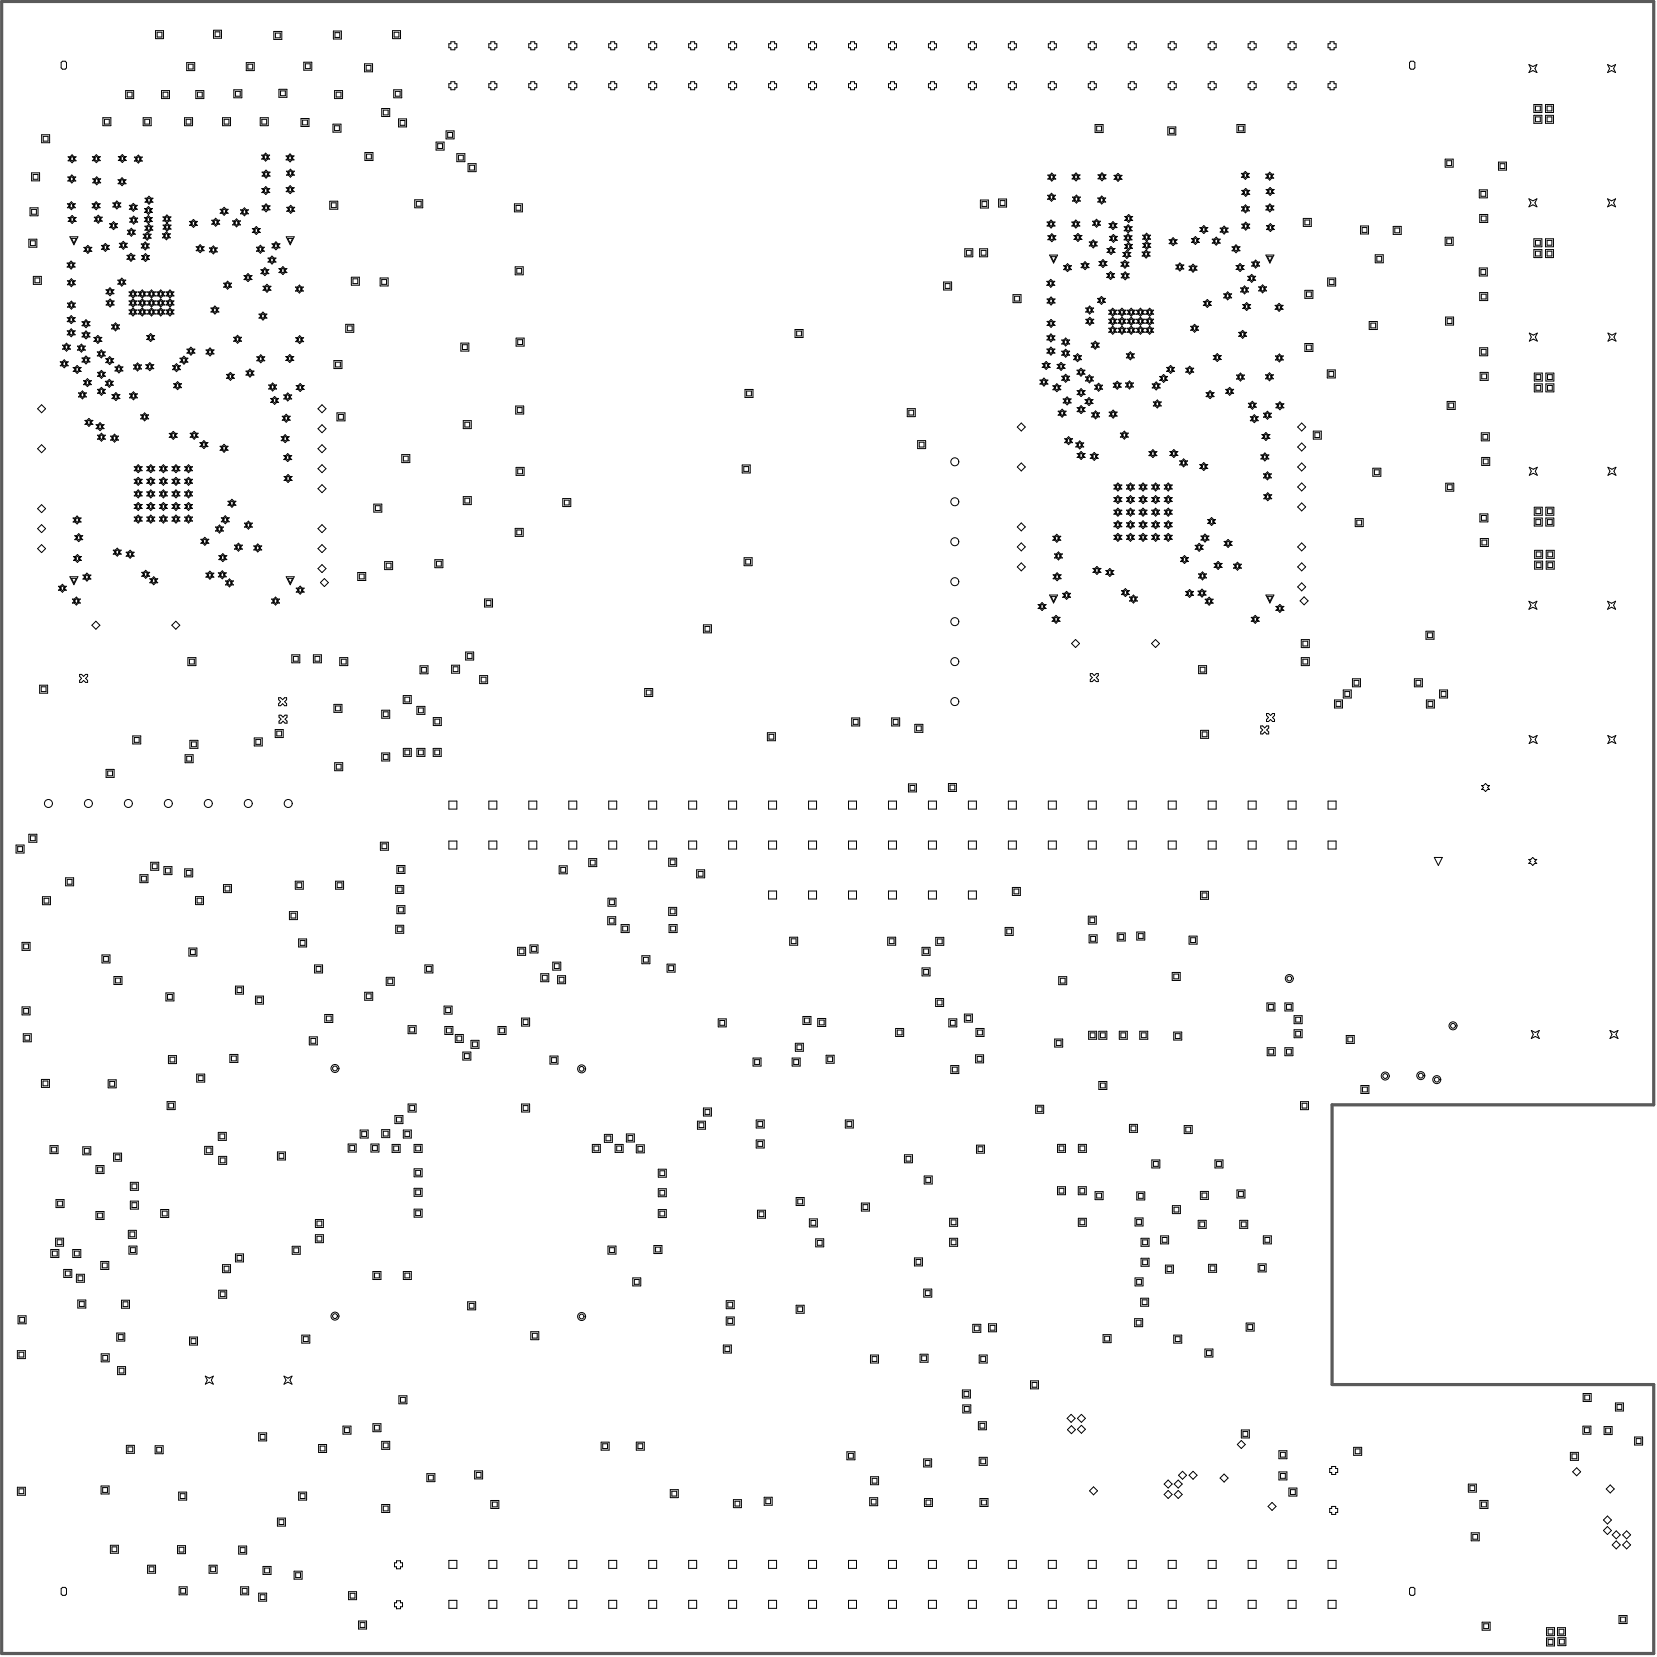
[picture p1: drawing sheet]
<svg xmlns="http://www.w3.org/2000/svg" width="175mm" height="175mm" viewBox="0 0 175 175" stroke-linecap="round" stroke-linejoin="round" font-family="sans-serif">
<path d="M.2 .2h174.8v116.7h-34.1v29.6h34.1v28.5h-174.8z" fill="none" stroke="#5a5a5a" stroke-width=".34"/>
<g fill="none" stroke="#000" stroke-width=".11">
<path d="M3.3 18.3h.9v.8h-.9zM3.5 18.5h.5v.5h-.5zM4.4 14.3h.9v.8h-.9zM4.6 14.4h.5v.5h-.5zM6.6 6.5h.3l.1 .1v.6l-.1 .1h-.3l-.1-.1v-.6zM7.2 18.7h.2l.2-.2 .2 .2h.2l-.2 .2 .2 .2h-.2l-.2 .3-.2-.3h-.2l.2-.2zM7.2 16.6h.2l.2-.2 .2 .2h.3l-.3 .2 .3 .2h-.3l-.2 .2-.2-.2h-.2l.2-.2zM7.3 18.8l.3-.1 .3 .1-.2 .1 .2 .2-.3 .1-.3-.1 .2-.2zM7.4 16.7l.2-.1 .3 .1-.1 .1 .1 .1-.3 .2-.2-.2 .1-.1zM9.8 16.6h.2l.2-.2 .2 .2h.2l-.2 .2 .2 .2h-.2l-.2 .2-.2-.2h-.2l.2-.2zM9.8 18.9h.2l.2-.2 .2 .2h.3l-.3 .2 .3 .2h-.3l-.2 .3-.2-.3h-.2l.2-.2zM9.9 16.7l.3-.2 .2 .2-.1 .1 .1 .1-.2 .1-.3-.1 .2-.1z"/>
<path d="M10 19l.2-.1 .3 .1-.1 .1 .1 .2-.3 .1-.2-.1 .1-.2zM10.9 12.5h.8v.8h-.8zM11.1 12.6h.5v.5h-.5zM12.5 19h.2l.2-.2 .2 .2h.2l-.2 .2 .2 .2h-.2l-.2 .3-.2-.3h-.2l.2-.2zM12.5 16.6h.2l.2-.2 .3 .2h.2l-.2 .2 .2 .2h-.2l-.3 .2-.2-.2h-.2l.2-.2zM12.7 19.1l.2-.1 .3 .1-.2 .1 .2 .2-.3 .1-.2-.1 .1-.2zM12.7 16.6l.2-.1 .3 .1-.1 .2 .1 .1-.3 .1-.2-.1 .1-.1zM13.3 9.6h.8v.8h-.8zM13.5 9.8h.5v.5h-.5zM14.2 16.6h.2l.2-.2 .2 .2h.3l-.3 .2 .3 .2h-.3l-.2 .3-.2-.3h-.2l.2-.2zM14.4 16.7l.2-.1 .3 .1-.1 .1 .1 .2-.3 .1-.2-.1 .1-.2zM15.1 12.5h.9v.8h-.9z"/>
<path d="M15.3 12.6h.5v.5h-.5zM16.5 3.2h.8v.9h-.8zM16.6 3.4h.5v.5h-.5zM17.1 9.6h.8v.8h-.8zM17.3 9.8h.5v.5h-.5zM19.5 12.5h.9v.8h-.9zM19.7 12.6h.5v.5h-.5zM19.8 6.6h.8v.9h-.8zM19.9 6.8h.5v.5h-.5zM20.7 9.6h.9v.8h-.9zM20.9 9.8h.5v.5h-.5zM22.6 3.2h.8v.8h-.8z"/>
<path d="M22.8 3.4h.5v.5h-.5zM23.5 12.5h.9v.8h-.9zM23.7 12.6h.5v.5h-.5zM24.7 9.5h.9v.8h-.9zM24.9 9.7h.5v.5h-.5zM26.1 6.6h.8v.9h-.8zM26.2 6.8h.5v.5h-.5zM27.5 12.5h.9v.8h-.9zM27.7 16.4h.2l.2-.2 .2 .2h.2l-.2 .2 .2 .2h-.2l-.2 .2-.2-.2h-.2l.2-.2zM27.7 20h.2l.2-.3 .2 .3h.2l-.2 .2 .2 .2h-.2l-.2 .2-.2-.2h-.2l.2-.2zM27.7 12.6h.5v.5h-.5zM27.7 18.2h.2l.3-.2 .2 .2h.2l-.2 .2 .2 .2h-.2l-.2 .2-.3-.2h-.2l.2-.2z"/>
<path d="M27.9 16.5l.2-.1 .3 .1-.2 .1 .2 .2-.3 .1-.2-.1 .1-.2zM27.9 18.3l.3-.1 .2 .1-.1 .1 .1 .2-.2 .1-.3-.1 .1-.2zM29 3.3h.8v.9h-.8zM29.1 3.5h.6v.5h-.6zM29.5 9.5h.9v.8h-.9zM29.7 9.6h.5v.5h-.5zM30.3 16.5h.2l.2-.2 .2 .2h.2l-.2 .2 .2 .2h-.2l-.2 .2-.2-.2h-.2l.2-.2zM30.3 19.9h.2l.2-.3 .2 .3h.2l-.2 .2 .2 .2h-.2l-.2 .2-.2-.2h-.2l.2-.2zM30.3 18.1h.2l.2-.2 .2 .2h.3l-.3 .2 .3 .2h-.3l-.2 .2-.2-.2h-.2l.2-.2zM30.4 16.6l.3-.1 .2 .1-.1 .1 .1 .1-.2 .2-.3-.2 .2-.1zM30.5 19.9l.2-.1 .3 .1-.2 .2 .2 .1-.3 .1-.2-.1 .1-.1zM30.5 18.2l.2-.1 .3 .1-.1 .1 .1 .2-.3 .1-.2-.1 .1-.2z"/>
<path d="M31.9 12.5h.8v.9h-.8zM32 12.7h.5v.5h-.5zM32.1 6.6h.9v.8h-.9zM32.3 6.8h.5v.5h-.5zM35.2 13.1h.9v.9h-.9zM35.3 3.3h.8v.8h-.8zM35.4 9.6h.8v.8h-.8zM35.4 13.3h.5v.5h-.5zM35.4 3.5h.6v.5h-.6zM35.6 9.8h.5v.5h-.5zM38.6 6.8h.8v.8h-.8zM38.6 16.1h.9v.9h-.9z"/>
<path d="M38.7 6.9h.6v.5h-.6zM38.8 16.3h.5v.5h-.5zM40.4 11.5h.8v.8h-.8zM40.6 11.7h.5v.5h-.5zM41.5 3.2h.9v.9h-.9zM41.7 9.5h.8v.8h-.8zM41.7 3.4h.5v.5h-.5zM41.8 9.7h.5v.5h-.5zM42.2 12.6h.8v.8h-.8zM42.3 12.8h.5v.5h-.5zM46.1 15h.9v.9h-.9zM46.3 15.2h.5v.5h-.5z"/>
<path d="M47.2 13.9h.8v.8h-.8zM47.4 14h.5v.5h-.5zM47.5 8.9h.2v-.3h.4v.3h.2v.4h-.2v.2h-.4v-.2h-.2zM47.5 4.6h.2v-.2h.4v.2h.2v.5h-.2v.2h-.4v-.2h-.2zM48.3 16.3h.9v.8h-.9zM48.5 16.4h.5v.5h-.5zM49.5 17.3h.9v.9h-.9zM49.7 17.5h.5v.5h-.5zM51.9 8.6h.5v.3h.2v.4h-.2v.2h-.5v-.2h-.2v-.4h.2zM51.9 4.4h.5v.2h.2v.5h-.2v.2h-.5v-.2h-.2v-.5h.2zM56 8.9h.2v-.3h.4v.3h.2v.4h-.2v.2h-.4v-.2h-.2zM56 4.6h.2v-.2h.4v.2h.2v.5h-.2v.2h-.4v-.2h-.2z"/>
<path d="M60.2 8.9h.2v-.3h.4v.3h.2v.4h-.2v.2h-.4v-.2h-.2zM60.2 4.6h.2v-.2h.4v.2h.2v.5h-.2v.2h-.4v-.2h-.2zM64.6 8.6h.4v.3h.3v.4h-.3v.2h-.4v-.2h-.2v-.4h.2zM64.6 4.4h.4v.2h.3v.5h-.3v.2h-.4v-.2h-.2v-.5h.2zM68.6 8.9h.3v-.3h.4v.3h.2v.4h-.2v.2h-.4v-.2h-.3zM68.6 4.6h.3v-.2h.4v.2h.2v.5h-.2v.2h-.4v-.2h-.3zM73.1 8.6h.4v.3h.2v.4h-.2v.2h-.4v-.2h-.2v-.4h.2zM73.1 4.4h.4v.2h.2v.5h-.2v.2h-.4v-.2h-.2v-.5h.2zM77.3 8.6h.4v.3h.2v.4h-.2v.2h-.4v-.2h-.2v-.4h.2zM77.3 4.4h.4v.2h.2v.5h-.2v.2h-.4v-.2h-.2v-.5h.2zM81.3 8.9h.2v-.3h.5v.3h.2v.4h-.2v.2h-.5v-.2h-.2zM81.3 4.6h.2v-.2h.5v.2h.2v.5h-.2v.2h-.5v-.2h-.2z"/>
<path d="M85.8 8.6h.4v.3h.2v.4h-.2v.2h-.4v-.2h-.2v-.4h.2zM85.8 4.4h.4v.2h.2v.5h-.2v.2h-.4v-.2h-.2v-.5h.2zM90 8.6h.4v.3h.2v.4h-.2v.2h-.4v-.2h-.2v-.4h.2zM90 4.4h.4v.2h.2v.5h-.2v.2h-.4v-.2h-.2v-.5h.2zM94 8.9h.2v-.3h.4v.3h.3v.4h-.3v.2h-.4v-.2h-.2zM94 4.6h.2v-.2h.4v.2h.3v.5h-.3v.2h-.4v-.2h-.2zM98.5 8.6h.4v.3h.2v.4h-.2v.2h-.4v-.2h-.3v-.4h.3zM98.5 4.4h.4v.2h.2v.5h-.2v.2h-.4v-.2h-.3v-.5h.3zM102.5 8.9h.2v-.3h.4v.3h.2v.4h-.2v.2h-.4v-.2h-.2zM102.5 4.6h.2v-.2h.4v.2h.2v.5h-.2v.2h-.4v-.2h-.2zM106.7 8.9h.2v-.3h.4v.3h.2v.4h-.2v.2h-.4v-.2h-.2zM106.7 4.6h.2v-.2h.4v.2h.2v.5h-.2v.2h-.4v-.2h-.2z"/>
<path d="M110.9 18.5h.2l.2-.2 .2 .2h.2l-.2 .2 .2 .2h-.2l-.2 .3-.2-.3h-.2l.2-.2zM111 18.6l.3-.1 .2 .1-.1 .1 .1 .2-.2 .1-.3-.1 .2-.2zM111.1 8.6h.5v.3h.2v.4h-.2v.2h-.5v-.2h-.2v-.4h.2zM111.1 4.4h.5v.2h.2v.5h-.2v.2h-.5v-.2h-.2v-.5h.2zM113.4 18.5h.2l.3-.2 .2 .2h.2l-.2 .2 .2 .2h-.2l-.2 .2-.3-.2h-.2l.2-.2zM113.6 18.6l.3-.1 .2 .1-.1 .1 .1 .2-.2 .1-.3-.1 .1-.2zM115.2 8.9h.2v-.3h.4v.3h.2v.4h-.2v.2h-.4v-.2h-.2zM115.2 4.6h.2v-.2h.4v.2h.2v.5h-.2v.2h-.4v-.2h-.2zM115.9 13.2h.8v.8h-.8zM116 13.3h.6v.6h-.6zM116.2 18.5h.2l.2-.2 .2 .2h.2l-.2 .2 .2 .2h-.2l-.2 .2-.2-.2h-.2l.2-.2zM116.4 18.6l.2-.1 .3 .1-.2 .1 .2 .1-.3 .2-.2-.2 .1-.1z"/>
<path d="M117.9 18.6h.2l.2-.3 .2 .3h.2l-.2 .2 .2 .2h-.2l-.2 .2-.2-.2h-.2l.2-.2zM118 18.6l.3-.1 .3 .1-.2 .2 .2 .1-.3 .1-.3-.1 .2-.1zM119.4 8.9h.2v-.3h.4v.3h.2v.4h-.2v.2h-.4v-.2h-.2zM119.4 4.6h.2v-.2h.4v.2h.2v.5h-.2v.2h-.4v-.2h-.2zM123.6 13.4h.8v.9h-.8zM123.7 13.6h.5v.5h-.5zM123.8 8.6h.4v.3h.3v.4h-.3v.2h-.4v-.2h-.2v-.4h.2zM123.8 4.4h.4v.2h.3v.5h-.3v.2h-.4v-.2h-.2v-.5h.2zM127.8 8.9h.3v-.3h.4v.3h.2v.4h-.2v.2h-.4v-.2h-.3zM127.8 4.6h.3v-.2h.4v.2h.2v.5h-.2v.2h-.4v-.2h-.3zM130.9 13.2h.8v.8h-.8zM131.1 13.3h.5v.6h-.5z"/>
<path d="M131.3 18.3h.3l.2-.2 .2 .2h.2l-.2 .3 .2 .2h-.2l-.2 .2-.2-.2h-.3l.3-.2zM131.5 18.4l.3-.1 .2 .1-.1 .2 .1 .1-.2 .1-.3-.1 .1-.1zM132.3 8.6h.4v.3h.2v.4h-.2v.2h-.4v-.2h-.2v-.4h.2zM132.3 4.4h.4v.2h.2v.5h-.2v.2h-.4v-.2h-.2v-.5h.2zM133.9 18.4h.2l.3-.2 .2 .2h.2l-.2 .2 .2 .3h-.2l-.2 .2-.3-.2h-.2l.2-.3zM134.1 18.5l.3-.1 .2 .1-.1 .1 .1 .2-.2 .1-.3-.1 .1-.2zM136.5 8.6h.4v.3h.2v.4h-.2v.2h-.4v-.2h-.2v-.4h.2zM136.5 4.4h.4v.2h.2v.5h-.2v.2h-.4v-.2h-.2v-.5h.2zM140.5 8.9h.2v-.3h.5v.3h.2v.4h-.2v.2h-.5v-.2h-.2zM140.5 4.6h.2v-.2h.5v.2h.2v.5h-.2v.2h-.5v-.2h-.2zM149.1 6.6l.2-.1h.3l.1 .1v.6l-.1 .1h-.3l-.2-.1zM152.9 16.8h.9v.9h-.9z"/>
<path d="M153.1 17h.5v.5h-.5zM158.6 17.2h.8v.8h-.8zM158.7 17.3h.5v.5h-.5zM161.8 6.8l.4 .2 .4-.2-.2 .5 .2 .4-.4-.2-.4 .2 .2-.4zM162.3 11.1h.8v.8h-.8zM162.3 12.2h.8v.8h-.8zM162.5 11.2h.5v.5h-.5zM162.5 12.4h.5v.5h-.5zM163.5 11.1h.9v.8h-.9zM163.5 12.2h.9v.8h-.9zM163.7 11.2h.5v.5h-.5zM163.7 12.4h.5v.5h-.5z"/>
<path d="M170.1 6.8l.4 .2 .4-.2-.2 .5 .2 .4-.4-.2-.4 .2 .2-.4zM3.1 25.3h.8v.9h-.8zM3.2 22h.8v.8h-.8zM3.2 25.5h.5v.5h-.5zM3.3 22.2h.6v.5h-.6zM3.5 29.2h.9v.9h-.9zM3.7 29.4h.5v.5h-.5zM6.4 38.3h.2l.2-.2 .2 .2h.2l-.2 .2 .2 .2h-.2l-.2 .2-.2-.2h-.2l.2-.2zM6.5 38.4l.3-.2 .3 .2-.2 .1 .2 .1-.3 .1-.3-.1 .2-.1zM6.6 36.5h.2l.2-.2 .2 .2h.3l-.3 .2 .3 .2h-.3l-.2 .3-.2-.3h-.2l.2-.2zM6.8 36.6l.2-.1 .3 .1-.1 .1 .1 .2-.3 .1-.2-.1 .1-.2zM7.1 27.8h.2l.2-.2 .2 .2h.2l-.2 .2 .2 .3h-.2l-.2 .2-.2-.2h-.2l.2-.3z"/>
<path d="M7.1 35h.2l.2-.2 .2 .2h.3l-.3 .2 .3 .2h-.3l-.2 .2-.2-.2h-.2l.2-.2zM7.1 33.6h.2l.2-.2 .2 .2h.3l-.3 .2 .3 .2h-.3l-.2 .2-.2-.2h-.2l.2-.2zM7.1 21.6h.2l.3-.3 .2 .3h.2l-.2 .2 .2 .2h-.2l-.2 .2-.3-.2h-.2l.2-.2zM7.1 32.1h.2l.3-.2 .2 .2h.2l-.2 .2 .2 .2h-.2l-.2 .2-.3-.2h-.2l.2-.2zM7.1 29.7h.2l.3-.2 .2 .2h.2l-.2 .2 .2 .2h-.2l-.2 .2-.3-.2h-.2l.2-.2zM7.2 23h.2l.2-.2 .2 .2h.3l-.3 .2 .3 .2h-.3l-.2 .2-.2-.2h-.2l.2-.2zM7.3 27.9l.2-.1 .3 .1-.1 .1 .1 .2-.3 .1-.2-.1 .1-.2zM7.3 35.1l.2-.1 .3 .1-.1 .1 .1 .1-.3 .2-.2-.2 .1-.1zM7.3 33.7l.2-.1 .3 .1-.1 .1 .1 .1-.3 .2-.2-.2 .1-.1zM7.3 21.6l.3-.1 .2 .1-.1 .2 .1 .1-.2 .1-.3-.1 .1-.1zM7.3 32.2l.3-.2 .2 .2-.1 .1 .1 .1-.2 .1-.3-.1 .1-.1zM7.3 29.8l.3-.1 .2 .1-.1 .1 .1 .1-.2 .2-.3-.2 .1-.1z"/>
<path d="M7.4 23.1l.2-.1 .3 .1-.1 .1 .1 .1-.3 .2-.2-.2 .1-.1zM7.4 25.1h.8l-.4 .8zM7.6 25.2h.5l-.3 .5zM7.7 38.9h.3l.2-.2 .2 .2h.2l-.2 .2 .2 .2h-.2l-.2 .2-.2-.2h-.3l.3-.2zM7.9 39l.3-.2 .2 .2-.1 .1 .1 .1-.2 .1-.3-.1 .1-.1zM8.2 36.6h.2l.2-.2 .2 .2h.2l-.2 .2 .2 .2h-.2l-.2 .3-.2-.3h-.2l.2-.2zM8.4 36.7l.2-.1 .3 .1-.2 .1 .2 .2-.3 .1-.2-.1 .1-.2zM8.7 37.9h.2l.2-.2 .2 .2h.2l-.2 .2 .2 .2h-.2l-.2 .2-.2-.2h-.2l.2-.2zM8.7 34h.2l.2-.2 .2 .2h.2l-.2 .3 .2 .2h-.2l-.2 .2-.2-.2h-.2l.2-.2zM8.7 35.2h.2l.2-.2 .2 .2h.2l-.2 .2 .2 .3h-.2l-.2 .2-.2-.2h-.2l.2-.3zM8.8 38l.3-.2 .3 .2-.2 .1 .2 .1-.3 .1-.3-.1 .2-.1zM8.8 34.1l.3-.1 .3 .1-.2 .2 .2 .1-.3 .1-.3-.1 .2-.1z"/>
<path d="M8.8 35.3l.3-.1 .3 .1-.2 .1 .2 .2-.3 .1-.3-.1 .2-.2zM8.9 26.2h.2l.2-.2 .2 .2h.2l-.2 .2 .2 .2h-.2l-.2 .2-.2-.2h-.2l.2-.2zM9 26.3l.3-.2 .2 .2-.1 .1 .1 .1-.2 .1-.3-.1 .2-.1zM9.7 21.6h.3l.2-.3 .2 .3h.2l-.2 .2 .2 .2h-.2l-.2 .2-.2-.2h-.3l.3-.2zM9.9 21.6l.3-.1 .2 .1-.1 .2 .1 .1-.2 .1-.3-.1 .1-.1zM9.9 35.7h.2l.3-.2 .2 .2h.2l-.2 .2 .2 .2h-.2l-.2 .2-.3-.2h-.2l.2-.2zM10 23h.2l.2-.2 .2 .2h.2l-.2 .2 .2 .2h-.2l-.2 .2-.2-.2h-.2l.2-.2zM10.1 35.8l.3-.1 .2 .1-.1 .1 .1 .1-.2 .2-.3-.2 .1-.1zM10.1 23.1l.3-.2 .2 .2-.1 .1 .1 .1-.2 .1-.3-.1 .2-.1zM10.3 37.2h.2l.2-.2 .2 .2h.2l-.2 .2 .2 .3h-.2l-.2 .2-.2-.2h-.2l.2-.3zM10.3 39.4h.2l.2-.2 .2 .2h.3l-.3 .2 .3 .2h-.3l-.2 .2-.2-.2h-.2l.2-.2zM10.5 37.3l.2-.1 .3 .1-.2 .1 .2 .2-.3 .1-.2-.1 .1-.2z"/>
<path d="M10.5 39.5l.2-.1 .3 .1-.1 .1 .1 .1-.3 .2-.2-.2 .1-.1zM10.7 26h.2l.2-.2 .3 .2h.2l-.2 .2 .2 .2h-.2l-.3 .2-.2-.2h-.2l.2-.2zM10.9 26.1l.2-.2 .3 .2-.1 .1 .1 .1-.3 .1-.2-.1 .1-.1zM11.2 37.9h.2l.2-.2 .2 .2h.2l-.2 .3 .2 .2h-.2l-.2 .2-.2-.2h-.2l.2-.2zM11.2 30.7h.2l.2-.3 .2 .3h.3l-.3 .2 .3 .2h-.3l-.2 .2-.2-.2h-.2l.2-.2zM11.2 31.9h.2l.3-.3 .2 .3h.2l-.2 .2 .2 .2h-.2l-.2 .2-.3-.2h-.2l.2-.2zM11.4 38l.2-.1 .3 .1-.2 .2 .2 .1-.3 .1-.2-.1 .1-.1zM11.4 30.7l.2-.1 .3 .1-.1 .2 .1 .1-.3 .1-.2-.1 .1-.1zM11.4 31.9l.3-.1 .2 .1-.1 .2 .1 .1-.2 .1-.3-.1 .1-.1zM11.6 23.7h.2l.2-.2 .2 .2h.2l-.2 .2 .2 .2h-.2l-.2 .2-.2-.2h-.2l.2-.2zM11.8 23.8l.2-.2 .3 .2-.2 .1 .2 .1-.3 .1-.2-.1 .1-.1zM11.8 34.4h.2l.2-.2 .2 .2h.2l-.2 .2 .2 .2h-.2l-.2 .2-.2-.2h-.2l.2-.2z"/>
<path d="M11.9 21.5h.3l.2-.2 .2 .2h.2l-.2 .2 .2 .2h-.2l-.2 .2-.2-.2h-.3l.3-.2zM12 34.5l.2-.2 .3 .2-.1 .1 .1 .1-.3 .1-.2-.1 .1-.1zM12.1 21.6l.3-.2 .2 .2-.1 .1 .1 .1-.2 .1-.3-.1 .1-.1zM12.2 38.8h.2l.2-.2 .2 .2h.2l-.2 .2 .2 .3h-.2l-.2 .2-.2-.2h-.2l.2-.3zM12.3 38.9l.3-.1 .2 .1-.1 .1 .1 .2-.2 .1-.3-.1 .2-.2zM12.5 29.6h.2l.2-.2 .2 .2h.2l-.2 .3 .2 .2h-.2l-.2 .2-.2-.2h-.2l.2-.2zM12.6 25.7h.2l.2-.2 .3 .2h.2l-.2 .3 .2 .2h-.2l-.3 .2-.2-.2h-.2l.2-.2zM12.6 29.7l.3-.1 .2 .1-.1 .2 .1 .1-.2 .1-.3-.1 .2-.1zM12.8 25.8l.2-.1 .3 .1-.1 .2 .1 .1-.3 .1-.2-.1 .1-.1zM13.4 27h.2l.3-.2 .2 .2h.2l-.2 .2 .2 .2h-.2l-.2 .2-.3-.2h-.2l.2-.2zM13.5 24.4h.2l.2-.2 .2 .2h.2l-.2 .2 .2 .2h-.2l-.2 .2-.2-.2h-.2l.2-.2zM13.6 27.1l.3-.1 .2 .1-.1 .1 .1 .2-.2 .1-.3-.1 .1-.2z"/>
<path d="M13.6 24.4l.3-.1 .3 .1-.2 .2 .2 .1-.3 .1-.3-.1 .2-.1zM13.7 31.8h.2l.2-.2 .2 .2h.2l-.2 .3 .2 .2h-.2l-.2 .2-.2-.2h-.2l.2-.2zM13.7 30.9h.2l.2-.2 .2 .2h.2l-.2 .2 .2 .2h-.2l-.2 .2-.2-.2h-.2l.2-.2zM13.7 32.8h.2l.2-.2 .2 .2h.2l-.2 .2 .2 .2h-.2l-.2 .2-.2-.2h-.2l.2-.2zM13.7 21.7h.2l.2-.2 .2 .2h.2l-.2 .2 .2 .2h-.2l-.2 .3-.2-.3h-.2l.2-.2zM13.7 23.1h.2l.2-.2 .3 .2h.2l-.2 .2 .2 .2h-.2l-.3 .2-.2-.2h-.2l.2-.2zM13.8 32.9l.3-.1 .2 .1-.1 .1 .1 .1-.2 .2-.3-.2 .1-.1zM13.8 31.9l.3-.1 .2 .1-.1 .2 .1 .1-.2 .1-.3-.1 .1-.1zM13.8 31l.3-.2 .2 .2-.1 .1 .1 .1-.2 .2-.3-.2 .1-.1zM13.9 21.8l.2-.1 .3 .1-.2 .1 .2 .2-.3 .1-.2-.1 .1-.2zM13.9 23.2l.2-.2 .3 .2-.1 .1 .1 .1-.3 .1-.2-.1 .1-.1zM14.1 38.6h.2l.3-.2 .2 .2h.2l-.2 .2 .2 .2h-.2l-.2 .3-.3-.3h-.2l.2-.2z"/>
<path d="M14.3 38.7l.3-.1 .2 .1-.1 .1 .1 .2-.2 .1-.3-.1 .1-.2zM14.6 31.8h.2l.3-.2 .2 .2h.2l-.2 .3 .2 .2h-.2l-.2 .2-.3-.2h-.2l.2-.2zM14.6 30.9h.2l.3-.2 .2 .2h.2l-.2 .2 .2 .2h-.2l-.2 .2-.3-.2h-.2l.2-.2zM14.6 32.8h.2l.3-.2 .2 .2h.2l-.2 .2 .2 .2h-.2l-.2 .2-.3-.2h-.2l.2-.2zM14.8 31.9l.3-.1 .2 .1-.1 .2 .1 .1-.2 .1-.3-.1 .1-.1zM14.8 31l.3-.2 .2 .2-.1 .1 .1 .1-.2 .2-.3-.2 .1-.1zM14.8 32.9l.3-.1 .2 .1-.1 .1 .1 .1-.2 .2-.3-.2 .1-.1zM14.9 25.8h.3l.2-.2 .2 .2h.2l-.2 .2 .2 .2h-.2l-.2 .2-.2-.2h-.3l.3-.2zM15 27h.2l.2-.2 .2 .2h.2l-.2 .3 .2 .2h-.2l-.2 .2-.2-.2h-.2l.2-.2zM15.1 25.9l.3-.1 .2 .1-.1 .1 .1 .2-.2 .1-.3-.1 .1-.2zM15.1 27.1l.3-.1 .3 .1-.2 .2 .2 .1-.3 .1-.3-.1 .2-.1zM15.1 24.8h.3l.2-.2 .2 .2h.2l-.2 .2 .2 .2h-.2l-.2 .2-.2-.2h-.3l.3-.2z"/>
<path d="M15.3 23h.2l.2-.2 .2 .2h.2l-.2 .2 .2 .2h-.2l-.2 .3-.2-.3h-.2l.2-.2zM15.3 22.1h.2l.2-.2 .2 .2h.2l-.2 .2 .2 .2h-.2l-.2 .2-.2-.2h-.2l.2-.2zM15.3 24.9l.3-.2 .2 .2-.1 .1 .1 .1-.2 .1-.3-.1 .1-.1zM15.3 23.9h.2l.3-.2 .2 .2h.2l-.2 .2 .2 .3h-.2l-.2 .2-.3-.2h-.2l.2-.3zM15.3 21h.3l.2-.2 .2 .2h.2l-.2 .2 .2 .2h-.2l-.2 .2-.2-.2h-.3l.3-.2zM15.4 38.6h.2l.2-.2 .3 .2h.2l-.2 .2 .2 .2h-.2l-.3 .2-.2-.2h-.2l.2-.2zM15.4 23.1l.3-.1 .2 .1-.1 .1 .1 .2-.2 .1-.3-.1 .2-.2zM15.5 22.1l.2-.1 .3 .1-.2 .2 .2 .1-.3 .1-.2-.1 .1-.1zM15.5 24l.3-.1 .2 .1-.1 .1 .1 .2-.2 .1-.3-.1 .1-.2zM15.5 21.1l.3-.2 .2 .2-.1 .1 .1 .1-.2 .1-.3-.1 .1-.1zM15.5 35.5h.2l.2-.2 .3 .2h.2l-.2 .2 .2 .2h-.2l-.3 .2-.2-.2h-.2l.2-.2zM15.6 38.7l.2-.2 .3 .2-.1 .1 .1 .1-.3 .2-.2-.2 .1-.1z"/>
<path d="M15.6 32.8h.2l.2-.2 .2 .2h.3l-.3 .2 .3 .2h-.3l-.2 .2-.2-.2h-.2l.2-.2zM15.6 30.9h.2l.2-.2 .2 .2h.3l-.3 .2 .3 .2h-.3l-.2 .2-.2-.2h-.2l.2-.2zM15.6 31.8h.2l.2-.2 .2 .2h.3l-.3 .3 .3 .2h-.3l-.2 .2-.2-.2h-.2l.2-.2zM15.7 35.6l.2-.1 .3 .1-.1 .1 .1 .1-.3 .2-.2-.2 .1-.1zM15.8 32.9l.2-.1 .3 .1-.1 .1 .1 .1-.3 .2-.2-.2 .1-.1zM15.8 31l.2-.2 .3 .2-.1 .1 .1 .1-.3 .2-.2-.2 .1-.1zM15.8 31.9l.2-.1 .3 .1-.1 .2 .1 .1-.3 .1-.2-.1 .1-.1zM16.6 32.8h.2l.2-.2 .2 .2h.2l-.2 .2 .2 .2h-.2l-.2 .2-.2-.2h-.2l.2-.2zM16.6 31.8h.2l.2-.2 .2 .2h.2l-.2 .3 .2 .2h-.2l-.2 .2-.2-.2h-.2l.2-.2zM16.6 30.9h.2l.2-.2 .2 .2h.2l-.2 .2 .2 .2h-.2l-.2 .2-.2-.2h-.2l.2-.2zM16.8 32.9l.2-.1 .3 .1-.2 .1 .2 .1-.3 .2-.2-.2 .1-.1zM16.8 31.9l.2-.1 .3 .1-.2 .2 .2 .1-.3 .1-.2-.1 .1-.1z"/>
<path d="M16.8 31l.2-.2 .3 .2-.2 .1 .2 .1-.3 .2-.2-.2 .1-.1zM17.2 24.7h.2l.2-.2 .2 .2h.2l-.2 .3 .2 .2h-.2l-.2 .2-.2-.2h-.2l.2-.2zM17.4 24.8l.2-.1 .3 .1-.2 .2 .2 .1-.3 .1-.2-.1 .1-.1zM17.4 23l.3-.1 .2 .1-.1 .2 .1 .1-.2 .1-.3-.1 .1-.1zM17.4 23.9l.3-.1 .2 .1-.1 .1 .1 .2-.2 .1-.3-.1 .2-.2zM17.6 31.8h.2l.2-.2 .2 .2h.2l-.2 .3 .2 .2h-.2l-.2 .2-.2-.2h-.2l.2-.2zM17.6 30.9h.2l.2-.2 .2 .2h.2l-.2 .2 .2 .2h-.2l-.2 .2-.2-.2h-.2l.2-.2zM17.6 32.8h.2l.2-.2 .2 .2h.2l-.2 .2 .2 .2h-.2l-.2 .2-.2-.2h-.2l.2-.2zM17.7 23.6l.2-.2h.2l-.2-.2 .2-.2h-.2l-.2-.3-.2 .3h-.3l.3 .2-.3 .2h.3l.4 .4h.2l-.2 .2 .2 .2h-.2l-.2 .3-.2-.3h-.2l.2-.2-.2-.2h.2l.2-.2M17.7 31.9l.3-.1 .2 .1-.1 .2 .1 .1-.2 .1-.3-.1 .2-.1zM17.7 32.9l.3-.1 .2 .1-.1 .1 .1 .1-.2 .2-.3-.2 .2-.1zM17.7 31l.3-.2 .2 .2-.1 .1 .1 .1-.2 .2-.3-.2 .2-.1z"/>
<path d="M18.3 38.7h.2l.2-.2 .2 .2h.2l-.2 .2 .2 .2h-.2l-.2 .2-.2-.2h-.2l.2-.2zM18.4 38.8l.3-.1 .2 .1-.1 .1 .1 .1-.2 .2-.3-.2 .1-.1zM19 37.9h.3l.2-.2 .2 .2h.2l-.2 .2 .2 .2h-.2l-.2 .2-.2-.2h-.3l.3-.2zM19.2 38l.3-.1 .2 .1-.1 .1 .1 .1-.2 .2-.3-.2 .1-.1zM19.8 36.9h.2l.2-.2 .2 .2h.2l-.2 .3 .2 .2h-.2l-.2 .2-.2-.2h-.2l.2-.2zM19.9 37l.3-.1 .3 .1-.2 .2 .2 .1-.3 .1-.3-.1 .2-.1zM20 23.4h.3l.2-.2 .2 .2h.2l-.2 .2 .2 .3h-.2l-.2 .2-.2-.2h-.3l.3-.3zM20.2 23.5l.3-.1 .2 .1-.1 .1 .1 .2-.2 .1-.3-.1 .1-.2zM20.8 26.1h.2l.2-.2 .2 .2h.2l-.2 .2 .2 .2h-.2l-.2 .2-.2-.2h-.2l.2-.2zM20.9 26.2l.3-.1 .2 .1-.1 .1 .1 .1-.2 .2-.3-.2 .2-.1zM21.8 37h.2l.2-.2 .2 .2h.2l-.2 .2 .2 .3h-.2l-.2 .2-.2-.2h-.2l.2-.3zM22 37.1l.2-.1 .3 .1-.1 .1 .1 .2-.3 .1-.2-.1 .1-.2z"/>
<path d="M22.1 26.2h.3l.2-.2 .2 .2h.2l-.2 .2 .2 .3h-.2l-.2 .2-.2-.2h-.3l.3-.3zM22.3 32.6h.2l.2-.2 .3 .2h.2l-.2 .2 .2 .2h-.2l-.3 .2-.2-.2h-.2l.2-.2zM22.3 26.3l.3-.1 .2 .1-.1 .1 .1 .2-.2 .1-.3-.1 .1-.2zM22.4 23.3h.2l.2-.2 .2 .2h.2l-.2 .2 .2 .2h-.2l-.2 .2-.2-.2h-.2l.2-.2zM22.5 32.7l.2-.2 .3 .2-.1 .1 .1 .1-.3 .2-.2-.2 .1-.1zM22.6 23.4l.2-.1 .3 .1-.1 .1 .1 .1-.3 .2-.2-.2 .1-.1zM23.3 22.1h.2l.2-.2 .2 .2h.2l-.2 .3 .2 .2h-.2l-.2 .2-.2-.2h-.2l.2-.2zM23.5 22.2l.2-.1 .3 .1-.2 .2 .2 .1-.3 .1-.2-.1 .1-.1zM23.7 30h.2l.2-.2 .2 .2h.2l-.2 .2 .2 .2h-.2l-.2 .2-.2-.2h-.2l.2-.2zM23.8 30l.3-.1 .2 .1-.1 .2 .1 .1-.2 .1-.3-.1 .2-.1zM24 39.6h.2l.2-.2 .2 .2h.2l-.2 .2 .2 .2h-.2l-.2 .2-.2-.2h-.2l.2-.2zM24.1 39.7l.3-.1 .2 .1-.1 .1 .1 .2-.2 .1-.3-.1 .2-.2z"/>
<path d="M24.6 23.4h.2l.2-.2 .2 .2h.3l-.3 .2 .3 .2h-.3l-.2 .2-.2-.2h-.2l.2-.2zM24.7 35.7h.2l.2-.2 .3 .2h.2l-.2 .2 .2 .2h-.2l-.3 .2-.2-.2h-.2l.2-.2zM24.8 23.5l.2-.2 .3 .2-.1 .1 .1 .1-.3 .1-.2-.1 .1-.1zM24.9 35.8l.2-.2 .3 .2-.1 .1 .1 .1-.3 .2-.2-.2 .1-.1zM25.4 22.2h.3l.2-.2 .2 .2h.2l-.2 .2 .2 .2h-.2l-.2 .2-.2-.2h-.3l.3-.2zM25.6 22.3l.3-.1 .2 .1-.1 .1 .1 .1-.2 .2-.3-.2 .1-.1zM25.8 29.2h.2l.2-.3 .3 .3h.2l-.2 .2 .2 .2h-.2l-.3 .2-.2-.2h-.2l.2-.2zM26 29.2l.2-.1 .3 .1-.1 .2 .1 .1-.3 .1-.2-.1 .1-.1zM26 39.3h.2l.3-.2 .2 .2h.2l-.2 .2 .2 .2h-.2l-.2 .2-.3-.2h-.2l.2-.2zM26.2 39.4l.3-.2 .2 .2-.1 .1 .1 .1-.2 .1-.3-.1 .1-.1zM26.7 24.2h.2l.2-.2 .2 .2h.2l-.2 .2 .2 .2h-.2l-.2 .2-.2-.2h-.2l.2-.2zM26.9 24.3l.2-.2 .3 .2-.2 .1 .2 .1-.3 .1-.2-.1 .1-.1z"/>
<path d="M27.1 26.2h.2l.3-.2 .2 .2h.2l-.2 .2 .2 .2h-.2l-.2 .2-.3-.2h-.2l.2-.2zM27.2 37.8h.2l.2-.3 .2 .3h.2l-.2 .2 .2 .2h-.2l-.2 .2-.2-.2h-.2l.2-.2zM27.3 26.2l.3-.1 .2 .1-.1 .2 .1 .1-.2 .1-.3-.1 .1-.1zM27.3 37.8l.3-.1 .2 .1-.1 .2 .1 .1-.2 .1-.3-.1 .2-.1zM27.4 33.2h.2l.2-.2 .2 .2h.2l-.2 .2 .2 .3h-.2l-.2 .2-.2-.2h-.2l.2-.3zM27.6 33.3l.2-.1 .3 .1-.1 .1 .1 .2-.3 .1-.2-.1 .1-.2zM27.6 28.5h.2l.2-.2 .2 .2h.2l-.2 .2 .2 .3h-.2l-.2 .2-.2-.2h-.2l.2-.3zM27.7 21.8h.2l.3-.2 .2 .2h.2l-.2 .2 .2 .2h-.2l-.2 .2-.3-.2h-.2l.2-.2zM27.8 28.6l.2-.1 .3 .1-.1 .1 .1 .2-.3 .1-.2-.1 .1-.2zM27.8 30.3h.2l.2-.2 .3 .2h.2l-.2 .2 .2 .2h-.2l-.3 .2-.2-.2h-.2l.2-.2zM27.9 20l.2-.1 .3 .1-.1 .2 .1 .1-.3 .1-.2-.1 .1-.1zM27.9 21.9l.3-.2 .2 .2-.1 .1 .1 .1-.2 .1-.3-.1 .1-.1z"/>
<path d="M28 30.4l.2-.2 .3 .2-.1 .1 .1 .1-.3 .2-.2-.2 .1-.1zM28.4 27.3h.2l.2-.2 .2 .2h.2l-.2 .2 .2 .2h-.2l-.2 .2-.2-.2h-.2l.2-.2zM28.5 27.4l.3-.1 .2 .1-.1 .1 .1 .1-.2 .2-.3-.2 .2-.1zM28.8 25.8h.2l.2-.2 .2 .2h.2l-.2 .2 .2 .2h-.2l-.2 .2-.2-.2h-.2l.2-.2zM28.9 25.9l.3-.1 .3 .1-.2 .1 .2 .1-.3 .2-.3-.2 .2-.1zM29.5 28.4h.2l.2-.2 .2 .2h.3l-.3 .2 .3 .2h-.3l-.2 .3-.2-.3h-.2l.2-.2zM29.7 28.5l.2-.1 .3 .1-.1 .1 .1 .2-.3 .1-.2-.1 .1-.2zM30.2 37.7h.3l.2-.2 .2 .2h.2l-.2 .2 .2 .2h-.2l-.2 .3-.2-.3h-.3l.3-.2zM30.3 25.1h.8l-.4 .8zM30.3 21.9h.2l.3-.2 .2 .2h.2l-.2 .2 .2 .3h-.2l-.2 .2-.3-.2h-.2l.2-.3zM30.4 37.8l.3-.1 .2 .1-.1 .1 .1 .2-.2 .1-.3-.1 .1-.2zM30.5 25.2h.5l-.3 .5z"/>
<path d="M30.5 22l.3-.1 .2 .1-.1 .1 .1 .2-.2 .1-.3-.1 .1-.2zM31.3 30.4h.2l.2-.2 .2 .2h.2l-.2 .2 .2 .2h-.2l-.2 .2-.2-.2h-.2l.2-.2zM31.3 35.7h.2l.2-.2 .2 .2h.2l-.2 .2 .2 .3h-.2l-.2 .2-.2-.2h-.2l.2-.3zM31.4 30.5l.3-.2 .2 .2-.1 .1 .1 .1-.2 .1-.3-.1 .2-.1zM31.5 35.8l.2-.1 .3 .1-.2 .1 .2 .2-.3 .1-.2-.1 .1-.2zM34.9 21.3h.8v.8h-.8zM35.1 21.5h.5v.5h-.5zM35.3 38.2h.9v.8h-.9zM35.5 38.3h.5v.5h-.5zM36.6 34.3h.8v.9h-.8zM36.8 34.5h.5v.5h-.5zM37.2 29.3h.8v.9h-.8z"/>
<path d="M37.3 29.5h.6v.5h-.6zM40.2 29.4h.9v.9h-.9zM40.4 29.6h.5v.5h-.5zM43.9 21.1h.8v.9h-.8zM44.1 21.3h.5v.5h-.5zM48.8 36.3h.8v.9h-.8zM48.9 36.5h.5v.5h-.5zM54.4 21.6h.9v.8h-.9zM54.5 28.2h.9v.9h-.9zM54.6 21.7h.5v.5h-.5zM54.6 35.8h.9v.8h-.9zM54.7 28.4h.5v.5h-.5z"/>
<path d="M54.8 35.9h.5v.6h-.5zM84.1 34.9h.9v.8h-.9zM84.3 35h.5v.5h-.5zM99.8 29.8h.9v.9h-.9zM100 30h.5v.5h-.5zM102.1 26.3h.8v.9h-.8zM102.3 26.5h.5v.5h-.5zM103.7 26.3h.8v.9h-.8zM103.7 21.2h.9v.8h-.9zM103.8 26.5h.5v.5h-.5zM103.9 21.3h.5v.5h-.5zM105.7 21.1h.8v.8h-.8z"/>
<path d="M105.8 21.2h.5v.5h-.5zM107.2 31.2h.8v.8h-.8zM107.4 31.3h.5v.6h-.5zM110.3 38.5h.2l.2-.3 .2 .3h.2l-.2 .2 .2 .2h-.2l-.2 .2-.2-.2h-.2l.2-.2zM110.4 38.5l.3-.1 .3 .1-.2 .2 .2 .1-.3 .1-.3-.1 .2-.1zM110.8 29.8h.2l.2-.2 .2 .2h.2l-.2 .2 .2 .2h-.2l-.2 .2-.2-.2h-.2l.2-.2zM110.8 36.9h.2l.2-.2 .2 .2h.2l-.2 .3 .2 .2h-.2l-.2 .2-.2-.2h-.2l.2-.2zM110.8 35.5h.2l.2-.2 .2 .2h.2l-.2 .3 .2 .2h-.2l-.2 .2-.2-.2h-.2l.2-.2zM110.8 23.5h.2l.2-.2 .2 .2h.2l-.2 .2 .2 .2h-.2l-.2 .2-.2-.2h-.2l.2-.2zM110.8 31.6h.2l.2-.2 .2 .2h.2l-.2 .2 .2 .3h-.2l-.2 .2-.2-.2h-.2l.2-.3zM110.8 34h.2l.2-.2 .2 .2h.2l-.2 .2 .2 .2h-.2l-.2 .2-.2-.2h-.2l.2-.2zM110.8 20.7h.3l.2-.3 .2 .3h.2l-.2 .2 .2 .2h-.2l-.2 .2-.2-.2h-.3l.3-.2z"/>
<path d="M110.9 24.9h.2l.2-.2 .2 .2h.2l-.2 .3 .2 .2h-.2l-.2 .2-.2-.2h-.2l.2-.2zM110.9 29.9l.3-.2 .2 .2-.1 .1 .1 .1-.2 .1-.3-.1 .2-.1zM110.9 35.6l.3-.1 .3 .1-.2 .2 .2 .1-.3 .1-.3-.1 .2-.1zM110.9 37l.3-.1 .3 .1-.2 .2 .2 .1-.3 .1-.3-.1 .2-.1zM111 23.6l.2-.1 .3 .1-.2 .1 .2 .1-.3 .2-.2-.2 .1-.1zM111 34.1l.2-.1 .3 .1-.2 .1 .2 .1-.3 .2-.2-.2 .1-.1zM111 31.7l.2-.1 .3 .1-.2 .1 .2 .2-.3 .1-.2-.1 .1-.2zM111 20.7l.3-.1 .2 .1-.1 .2 .1 .1-.2 .1-.3-.1 .1-.1zM111 25l.3-.1 .3 .1-.2 .2 .2 .1-.3 .1-.3-.1 .2-.1zM111.1 27h.8l-.4 .8zM111.2 27.2h.5l-.2 .5zM111.9 38.6h.2l.2-.3 .2 .3h.2l-.2 .2 .2 .2h-.2l-.2 .2-.2-.2h-.2l.2-.2z"/>
<path d="M112 38.6l.3-.1 .2 .1-.1 .2 .1 .1-.2 .1-.3-.1 .1-.1zM112.3 37.2h.3l.2-.2 .2 .2h.2l-.2 .2 .2 .2h-.2l-.2 .2-.2-.2h-.3l.3-.2zM112.3 39.8h.3l.2-.2 .2 .2h.2l-.2 .2 .2 .2h-.2l-.2 .2-.2-.2h-.3l.3-.2zM112.3 36h.3l.2-.2 .2 .2h.2l-.2 .2 .2 .2h-.2l-.2 .2-.2-.2h-.3l.3-.2zM112.5 36.1l.3-.2 .2 .2-.1 .1 .1 .1-.2 .1-.3-.1 .1-.1zM112.5 39.9l.3-.1 .2 .1-.1 .1 .1 .2-.2 .1-.3-.1 .1-.2zM112.5 37.2l.3-.1 .2 .1-.1 .2 .1 .1-.2 .1-.3-.1 .1-.1zM112.5 28.1h.2l.3-.2 .2 .2h.2l-.2 .2 .2 .2h-.2l-.2 .2-.3-.2h-.2l.2-.2zM112.7 28.2l.3-.1 .2 .1-.1 .1 .1 .1-.2 .2-.3-.2 .1-.1zM113.4 23.5h.2l.2-.2 .2 .2h.3l-.3 .2 .3 .2h-.3l-.2 .2-.2-.2h-.2l.2-.2zM113.5 20.9h.2l.2-.3 .2 .3h.2l-.2 .2 .2 .2h-.2l-.2 .2-.2-.2h-.2l.2-.2zM113.6 23.6l.2-.1 .3 .1-.1 .1 .1 .1-.3 .2-.2-.2 .1-.1z"/>
<path d="M113.6 37.6h.2l.2-.2 .2 .2h.2l-.2 .2 .2 .3h-.2l-.2 .2-.2-.2h-.2l.2-.3zM113.6 24.9h.2l.3-.2 .2 .2h.2l-.2 .2 .2 .2h-.2l-.2 .2-.3-.2h-.2l.2-.2zM113.6 20.9l.3-.1 .3 .1-.2 .2 .2 .1-.3 .1-.3-.1 .2-.1zM113.8 37.7l.2-.1 .3 .1-.2 .1 .2 .2-.3 .1-.2-.1 .1-.2zM113.8 25l.3-.1 .2 .1-.1 .1 .1 .2-.2 .1-.3-.1 .1-.2zM114 39.2h.2l.2-.2 .2 .2h.2l-.2 .2 .2 .2h-.2l-.2 .2-.2-.2h-.2l.2-.2zM114.1 39.3l.3-.2 .2 .2-.1 .1 .1 .1-.2 .1-.3-.1 .2-.1zM114.4 27.9h.2l.2-.2 .2 .2h.2l-.2 .2 .2 .2h-.2l-.2 .2-.2-.2h-.2l.2-.2zM114.6 28l.2-.1 .3 .1-.2 .1 .2 .1-.3 .2-.2-.2 .1-.1zM114.8 39.9h.3l.2-.2 .2 .2h.2l-.2 .2 .2 .2h-.2l-.2 .2-.2-.2h-.3l.3-.2zM114.9 32.6h.2l.2-.2 .2 .2h.2l-.2 .2 .2 .2h-.2l-.2 .2-.2-.2h-.2l.2-.2zM114.9 33.8h.2l.2-.2 .2 .2h.2l-.2 .2 .2 .2h-.2l-.2 .2-.2-.2h-.2l.2-.2z"/>
<path d="M115 40l.3-.2 .2 .2-.1 .1 .1 .1-.2 .1-.3-.1 .1-.1zM115 32.7l.3-.1 .3 .1-.2 .1 .2 .1-.3 .2-.3-.2 .2-.1zM115.1 33.9l.2-.2 .3 .2-.2 .1 .2 .1-.3 .2-.2-.2 .1-.1zM115.3 25.6h.2l.2-.2 .2 .2h.2l-.2 .2 .2 .2h-.2l-.2 .2-.2-.2h-.2l.2-.2zM115.4 25.7l.3-.1 .2 .1-.1 .1 .1 .1-.2 .2-.3-.2 .2-.1zM115.5 36.3h.2l.2-.2 .2 .2h.2l-.2 .2 .2 .2h-.2l-.2 .2-.2-.2h-.2l.2-.2zM115.6 23.4h.2l.2-.2 .2 .2h.2l-.2 .2 .2 .2h-.2l-.2 .2-.2-.2h-.2l.2-.2zM115.6 36.4l.3-.1 .2 .1-.1 .1 .1 .1-.2 .2-.3-.2 .2-.1zM115.8 23.5l.2-.1 .3 .1-.1 .1 .1 .1-.3 .2-.2-.2 .1-.1zM116.1 31.6h.2l.2-.2 .3 .2h.2l-.2 .2 .2 .2h-.2l-.3 .2-.2-.2h-.2l.2-.2zM116.2 21h.2l.2-.3 .2 .3h.2l-.2 .2 .2 .2h-.2l-.2 .2-.2-.2h-.2l.2-.2zM116.3 27.7h.2l.2-.2 .2 .2h.2l-.2 .2 .2 .2h-.2l-.2 .2-.2-.2h-.2l.2-.2z"/>
<path d="M116.3 31.7l.2-.2 .3 .2-.1 .1 .1 .1-.3 .1-.2-.1 .1-.1zM116.3 21l.3-.1 .2 .1-.1 .2 .1 .1-.2 .1-.3-.1 .1-.1zM116.5 27.8l.2-.2 .3 .2-.2 .1 .2 .1-.3 .1-.2-.1 .1-.1zM117.1 28.9h.2l.2-.2 .2 .2h.2l-.2 .3 .2 .2h-.2l-.2 .2-.2-.2h-.2l.2-.2zM117.1 26.3h.2l.3-.2 .2 .2h.2l-.2 .2 .2 .2h-.2l-.2 .2-.3-.2h-.2l.2-.2zM117.3 29l.2-.1 .3 .1-.2 .2 .2 .1-.3 .1-.2-.1 .1-.1zM117.3 26.4l.3-.1 .2 .1-.1 .1 .1 .1-.2 .2-.3-.2 .1-.1zM117.3 32.8h.2l.2-.2 .3 .2h.2l-.2 .2 .2 .2h-.2l-.3 .3-.2-.3h-.2l.2-.2zM117.3 34.7h.2l.2-.2 .3 .2h.2l-.2 .2 .2 .3h-.2l-.3 .2-.2-.2h-.2l.2-.3zM117.3 33.8h.2l.2-.2 .3 .2h.2l-.2 .2 .2 .2h-.2l-.3 .2-.2-.2h-.2l.2-.2zM117.3 23.7h.3l.2-.3 .2 .3h.2l-.2 .2 .2 .2h-.2l-.2 .2-.2-.2h-.3l.3-.2zM117.4 25h.2l.2-.2 .2 .2h.2l-.2 .2 .2 .2h-.2l-.2 .2-.2-.2h-.2l.2-.2z"/>
<path d="M117.5 32.9l.2-.1 .3 .1-.1 .1 .1 .2-.3 .1-.2-.1 .1-.2zM117.5 33.9l.2-.2 .3 .2-.1 .1 .1 .1-.3 .1-.2-.1 .1-.1zM117.5 34.8l.2-.1 .3 .1-.1 .1 .1 .2-.3 .1-.2-.1 .1-.2zM117.5 23.7l.3-.1 .2 .1-.1 .2 .1 .1-.2 .1-.3-.1 .1-.1zM117.6 25.1l.2-.1 .3 .1-.2 .1 .2 .2-.3 .1-.2-.1 .1-.2zM118.3 32.8h.2l.2-.2 .2 .2h.2l-.2 .2 .2 .2h-.2l-.2 .3-.2-.3h-.2l.2-.2zM118.3 33.8h.2l.2-.2 .2 .2h.2l-.2 .2 .2 .2h-.2l-.2 .2-.2-.2h-.2l.2-.2zM118.3 34.7h.2l.2-.2 .2 .2h.2l-.2 .2 .2 .3h-.2l-.2 .2-.2-.2h-.2l.2-.3zM118.5 32.9l.2-.1 .3 .1-.2 .1 .2 .2-.3 .1-.2-.1 .1-.2zM118.5 34.8l.2-.1 .3 .1-.2 .1 .2 .2-.3 .1-.2-.1 .1-.2zM118.5 33.9l.2-.2 .3 .2-.2 .1 .2 .1-.3 .1-.2-.1 .1-.1zM118.6 27.7h.2l.2-.2 .2 .2h.3l-.3 .3 .3 .2h-.3l-.2 .2-.2-.2h-.2l.2-.2z"/>
<path d="M118.6 29h.2l.3-.2 .2 .2h.2l-.2 .2 .2 .2h-.2l-.2 .2-.3-.2h-.2l.2-.2zM118.8 27.8l.2-.1 .3 .1-.1 .2 .1 .1-.3 .1-.2-.1 .1-.1zM118.8 29.1l.3-.2 .2 .2-.1 .1 .1 .1-.2 .1-.3-.1 .1-.1zM118.8 26.7h.2l.2-.2 .2 .2h.3l-.3 .2 .3 .2h-.3l-.2 .2-.2-.2h-.2l.2-.2zM118.9 25h.2l.3-.3 .2 .3h.2l-.2 .2 .2 .2h-.2l-.2 .2-.3-.2h-.2l.2-.2zM119 24h.2l.2-.2 .2 .2h.2l-.2 .2 .2 .2h-.2l-.2 .2-.2-.2h-.2l.2-.2zM119 26.8l.2-.1 .3 .1-.1 .1 .1 .2-.3 .1-.2-.1 .1-.2zM119 25.9h.2l.2-.2 .2 .2h.2l-.2 .2 .2 .2h-.2l-.2 .2-.2-.2h-.2l.2-.2zM119 22.9h.2l.2-.2 .2 .2h.3l-.3 .2 .3 .2h-.3l-.2 .2-.2-.2h-.2l.2-.2zM119.1 25l.3-.1 .2 .1-.1 .2 .1 .1-.2 .1-.3-.1 .1-.1zM119.1 24.1l.3-.1 .2 .1-.1 .1 .1 .1-.2 .2-.3-.2 .1-.1zM119.2 25.9l.2-.1 .3 .1-.2 .2 .2 .1-.3 .1-.2-.1 .1-.1z"/>
<path d="M119.2 23l.2-.1 .3 .1-.1 .1 .1 .1-.3 .2-.2-.2 .1-.1zM119.2 37.4h.2l.2-.2 .2 .2h.2l-.2 .3 .2 .2h-.2l-.2 .2-.2-.2h-.2l.2-.2zM119.3 32.8h.2l.2-.2 .2 .2h.2l-.2 .2 .2 .2h-.2l-.2 .3-.2-.3h-.2l.2-.2zM119.3 33.8h.2l.2-.2 .2 .2h.2l-.2 .2 .2 .2h-.2l-.2 .2-.2-.2h-.2l.2-.2zM119.3 34.7h.2l.2-.2 .2 .2h.2l-.2 .2 .2 .3h-.2l-.2 .2-.2-.2h-.2l.2-.3zM119.3 37.5l.3-.1 .3 .1-.2 .2 .2 .1-.3 .1-.3-.1 .2-.1zM119.4 32.9l.3-.1 .2 .1-.1 .1 .1 .2-.2 .1-.3-.1 .2-.2zM119.4 33.9l.3-.2 .2 .2-.1 .1 .1 .1-.2 .1-.3-.1 .2-.1zM119.4 34.8l.3-.1 .2 .1-.1 .1 .1 .2-.2 .1-.3-.1 .2-.2zM120.2 32.8h.3l.2-.2 .2 .2h.2l-.2 .2 .2 .2h-.2l-.2 .3-.2-.3h-.3l.3-.2zM120.2 34.7h.3l.2-.2 .2 .2h.2l-.2 .2 .2 .3h-.2l-.2 .2-.2-.2h-.3l.3-.3zM120.2 33.8h.3l.2-.2 .2 .2h.2l-.2 .2 .2 .2h-.2l-.2 .2-.2-.2h-.3l.3-.2z"/>
<path d="M120.4 32.9l.3-.1 .2 .1-.1 .1 .1 .2-.2 .1-.3-.1 .1-.2zM120.4 34.8l.3-.1 .2 .1-.1 .1 .1 .2-.2 .1-.3-.1 .1-.2zM120.4 33.9l.3-.2 .2 .2-.1 .1 .1 .1-.2 .1-.3-.1 .1-.1zM120.8 26.7h.3l.2-.2 .2 .2h.2l-.2 .2 .2 .2h-.2l-.2 .2-.2-.2h-.3l.3-.2zM120.9 24.9l.2 .2-.2 .2h.2l.5 .5h.2l-.2 .2 .2 .2h-.2l-.3 .2-.2-.2h-.2l.2-.2-.2-.2h.2l.4-.5h.2l-.2-.2 .2-.2h-.2l-.2-.2-.2 .2zM121 26.8l.3-.2 .2 .2-.1 .1 .1 .1-.2 .1-.3-.1 .1-.1zM121.1 25l.2-.2 .3 .2-.1 .1 .1 .1-.3 .2-.2-.2 .1-.1zM121.1 25.8l.2-.1 .3 .1-.1 .2 .1 .1-.3 .1-.2-.1 .1-.1zM121.2 32.8h.2l.2-.2 .3 .2h.2l-.2 .2 .2 .2h-.2l-.3 .3-.2-.3h-.2l.2-.2zM121.2 33.8h.2l.2-.2 .3 .2h.2l-.2 .2 .2 .2h-.2l-.3 .2-.2-.2h-.2l.2-.2zM121.2 34.7h.2l.2-.2 .3 .2h.2l-.2 .2 .2 .3h-.2l-.3 .2-.2-.2h-.2l.2-.3zM121.4 32.9l.2-.1 .3 .1-.1 .1 .1 .2-.3 .1-.2-.1 .1-.2z"/>
<path d="M121.4 33.9l.2-.2 .3 .2-.1 .1 .1 .1-.3 .1-.2-.1 .1-.1zM121.4 34.8l.2-.1 .3 .1-.1 .1 .1 .2-.3 .1-.2-.1 .1-.2zM122.7 39.8h.2l.2-.2 .2 .2h.2l-.2 .2 .2 .3h-.2l-.2 .2-.2-.2h-.2l.2-.3zM122.9 39.9l.2-.1 .3 .1-.1 .1 .1 .2-.3 .1-.2-.1 .1-.2zM123.4 38.9h.3l.2-.2 .2 .2h.2l-.2 .2 .2 .2h-.2l-.2 .2-.2-.2h-.3l.3-.2zM123.6 39l.3-.2 .2 .2-.1 .1 .1 .1-.2 .1-.3-.1 .1-.1zM123.7 25.4h.2l.2-.2 .2 .2h.3l-.3 .2 .3 .2h-.3l-.2 .2-.2-.2h-.2l.2-.2zM123.9 25.4l.2-.1 .3 .1-.1 .2 .1 .1-.3 .1-.2-.1 .1-.1zM124.4 28h.2l.2-.2 .3 .2h.2l-.2 .3 .2 .2h-.2l-.3 .2-.2-.2h-.2l.2-.2zM124.6 28.1l.2-.1 .3 .1-.1 .2 .1 .1-.3 .1-.2-.1 .1-.1zM125.5 39h.2l.2-.3 .2 .3h.2l-.2 .2 .2 .2h-.2l-.2 .2-.2-.2h-.2l.2-.2zM125.6 39l.3-.1 .2 .1-.1 .2 .1 .1-.2 .1-.3-.1 .2-.1z"/>
<path d="M125.8 28.2h.2l.2-.2 .2 .2h.3l-.3 .2 .3 .2h-.3l-.2 .2-.2-.2h-.2l.2-.2zM126 34.5h.2l.2-.2 .2 .2h.2l-.2 .2 .2 .2h-.2l-.2 .3-.2-.3h-.2l.2-.2zM126 28.2l.2-.1 .3 .1-.1 .2 .1 .1-.3 .1-.2-.1 .1-.1zM126.1 25.2h.2l.2-.2 .2 .2h.2l-.2 .2 .2 .3h-.2l-.2 .2-.2-.2h-.2l.2-.3zM126.1 34.6l.3-.1 .3 .1-.2 .1 .2 .2-.3 .1-.3-.1 .2-.2zM126.2 25.3l.3-.1 .2 .1-.1 .1 .1 .2-.2 .1-.3-.1 .2-.2zM127 24.1h.2l.2-.2 .2 .2h.2l-.2 .2 .2 .2h-.2l-.2 .2-.2-.2h-.2l.2-.2zM127.1 24.2l.3-.2 .2 .2-.1 .1 .1 .1-.2 .1-.3-.1 .2-.1zM127.3 31.9h.2l.2-.2 .3 .2h.2l-.2 .2 .2 .2h-.2l-.3 .2-.2-.2h-.2l.2-.2zM127.5 32l.2-.1 .3 .1-.1 .1 .1 .1-.3 .2-.2-.2 .1-.1zM128.3 25.3h.2l.2-.2 .2 .2h.2l-.2 .2 .2 .2h-.2l-.2 .2-.2-.2h-.2l.2-.2zM128.4 37.6h.2l.2-.2 .2 .2h.2l-.2 .2 .2 .2h-.2l-.2 .3-.2-.3h-.2l.2-.2z"/>
<path d="M128.4 25.4l.3-.1 .2 .1-.1 .1 .1 .1-.2 .2-.3-.2 .2-.1zM128.5 37.7l.3-.1 .3 .1-.2 .1 .2 .2-.3 .1-.3-.1 .2-.2zM129.1 24.1h.2l.2-.2 .2 .2h.3l-.3 .2 .3 .3h-.3l-.2 .2-.2-.2h-.2l.2-.3zM129.3 24.2l.2-.1 .3 .1-.1 .1 .1 .2-.3 .1-.2-.1 .1-.2zM129.5 31.1h.2l.2-.2 .2 .2h.2l-.2 .2 .2 .2h-.2l-.2 .2-.2-.2h-.2l.2-.2zM129.7 31.2l.2-.1 .3 .1-.2 .1 .2 .1-.3 .2-.2-.2 .1-.1zM130.4 26.1h.2l.2-.2 .2 .2h.2l-.2 .2 .2 .2h-.2l-.2 .2-.2-.2h-.2l.2-.2zM130.5 26.2l.3-.1 .2 .1-.1 .1 .1 .2-.2 .1-.3-.1 .2-.2zM130.8 28.1h.2l.2-.2 .2 .2h.2l-.2 .2 .2 .2h-.2l-.2 .2-.2-.2h-.2l.2-.2zM130.8 39.7h.2l.3-.2 .2 .2h.2l-.2 .2 .2 .2h-.2l-.2 .2-.3-.2h-.2l.2-.2zM131 28.2l.2-.1 .3 .1-.2 .1 .2 .1-.3 .2-.2-.2 .1-.1zM131 39.8l.3-.2 .2 .2-.1 .1 .1 .1-.2 .2-.3-.2 .1-.1z"/>
<path d="M131.1 35.2h.2l.2-.2 .2 .2h.2l-.2 .2 .2 .2h-.2l-.2 .2-.2-.2h-.2l.2-.2zM131.2 35.3l.3-.2 .2 .2-.1 .1 .1 .1-.2 .1-.3-.1 .2-.1zM131.3 30.5h.2l.2-.2 .2 .2h.2l-.2 .2 .2 .2h-.2l-.2 .2-.2-.2h-.2l.2-.2zM131.4 21.9h.2l.2-.2 .2 .2h.2l-.2 .2 .2 .2h-.2l-.2 .2-.2-.2h-.2l.2-.2zM131.4 23.7h.2l.2-.2 .2 .2h.2l-.2 .2 .2 .2h-.2l-.2 .3-.2-.3h-.2l.2-.2zM131.4 20.1h.2l.2-.2 .2 .2h.2l-.2 .3 .2 .2h-.2l-.2 .2-.2-.2h-.2l.2-.2zM131.4 30.6l.3-.2 .2 .2-.1 .1 .1 .1-.2 .1-.3-.1 .2-.1zM131.5 32.2h.2l.2-.2 .2 .2h.2l-.2 .2 .2 .2h-.2l-.2 .3-.2-.3h-.2l.2-.2zM131.5 22l.3-.2 .2 .2-.1 .1 .1 .1-.2 .2-.3-.2 .2-.1zM131.6 23.8l.2-.1 .3 .1-.2 .1 .2 .2-.3 .1-.2-.1 .1-.2zM131.6 20.2l.2-.1 .3 .1-.2 .2 .2 .1-.3 .1-.2-.1 .1-.1zM131.7 32.3l.2-.1 .3 .1-.2 .1 .2 .2-.3 .1-.2-.1 .1-.2z"/>
<path d="M132 29.2h.2l.2-.2 .3 .2h.2l-.2 .3 .2 .2h-.2l-.3 .2-.2-.2h-.2l.2-.2zM132.2 29.3l.2-.1 .3 .1-.1 .2 .1 .1-.3 .1-.2-.1 .1-.1zM132.4 27.7h.3l.2-.2 .2 .2h.2l-.2 .2 .2 .3h-.2l-.2 .2-.2-.2h-.3l.3-.3zM132.6 27.8l.3-.1 .2 .1-.1 .1 .1 .2-.2 .1-.3-.1 .1-.2zM133.2 30.4h.2l.2-.3 .2 .3h.2l-.2 .2 .2 .2h-.2l-.2 .2-.2-.2h-.2l.2-.2zM133.3 30.4l.3-.1 .3 .1-.2 .2 .2 .1-.3 .1-.3-.1 .2-.1zM133.9 39.7h.2l.2-.3 .2 .3h.2l-.2 .2 .2 .2h-.2l-.2 .2-.2-.2h-.2l.2-.2zM133.9 21.8h.3l.2-.2 .2 .2h.2l-.2 .2 .2 .2h-.2l-.2 .2-.2-.2h-.3l.3-.2zM133.9 27h.9l-.4 .8zM134 20h.2l.2-.2 .2 .2h.2l-.2 .3 .2 .2h-.2l-.2 .2-.2-.2h-.2l.2-.2zM134 23.9h.2l.2-.2 .2 .2h.2l-.2 .2 .2 .2h-.2l-.2 .2-.2-.2h-.2l.2-.2zM134.1 39.7l.2-.1 .3 .1-.1 .2 .1 .1-.3 .1-.2-.1 .1-.1z"/>
<path d="M134.1 21.9l.3-.2 .2 .2-.1 .1 .1 .1-.2 .2-.3-.2 .1-.1zM134.1 27.2h.5l-.2 .5zM134.1 20.1l.3-.1 .2 .1-.1 .2 .1 .1-.2 .1-.3-.1 .2-.1zM134.2 24l.2-.2 .3 .2-.1 .1 .1 .1-.3 .1-.2-.1 .1-.1zM134.9 32.3h.2l.2-.2 .3 .2h.2l-.2 .2 .2 .2h-.2l-.3 .2-.2-.2h-.2l.2-.2zM134.9 37.7h.3l.2-.2 .2 .2h.2l-.2 .2 .2 .2h-.2l-.2 .2-.2-.2h-.3l.3-.2zM135.1 32.4l.2-.1 .3 .1-.1 .1 .1 .1-.3 .2-.2-.2 .1-.1zM135.1 37.7l.3-.1 .2 .1-.1 .2 .1 .1-.2 .1-.3-.1 .1-.1zM137.9 23.1h.9v.9h-.9zM138.1 23.3h.5v.5h-.5zM138.1 30.7h.8v.9h-.8zM138.1 36.3h.8v.9h-.8z"/>
<path d="M138.2 30.9h.6v.5h-.6zM138.2 36.5h.6v.5h-.6zM140.4 39.1h.9v.9h-.9zM140.5 29.4h.8v.9h-.8zM140.6 39.3h.5v.5h-.5zM140.7 29.6h.5v.5h-.5zM144 23.9h.8v.9h-.8zM144.1 24.1h.5v.5h-.5zM144.9 34h.8v.9h-.8zM145.1 34.2h.5v.5h-.5zM145.5 27h.9v.8h-.9zM145.7 27.1h.5v.5h-.5z"/>
<path d="M147.4 24h.9v.8h-.9zM147.6 24.1h.5v.5h-.5zM152.9 25.1h.9v.9h-.9zM153 33.5h.8v.9h-.8zM153.1 25.3h.5v.5h-.5zM153.1 33.7h.5v.5h-.5zM156.5 20.1h.9v.8h-.9zM156.5 28.4h.9v.8h-.9zM156.6 36.8h.8v.8h-.8zM156.6 22.7h.8v.8h-.8zM156.6 31h.8v.8h-.8zM156.6 39.4h.9v.9h-.9z"/>
<path d="M156.7 28.5h.5v.5h-.5zM156.7 20.3h.5v.5h-.5zM156.7 37h.5v.5h-.5zM156.7 22.9h.6v.5h-.6zM156.7 31.1h.6v.5h-.6zM156.8 39.6h.5v.5h-.5zM161.8 21l.4 .3 .4-.3-.2 .5 .2 .4-.4-.2-.4 .2 .2-.4zM161.8 35.2l.4 .3 .5-.3-.2 .5 .2 .4-.5-.2-.4 .2 .2-.4zM162.3 26.4h.8v.9h-.8zM162.3 25.3h.8v.8h-.8zM162.3 39.5h.9v.8h-.9zM162.5 26.6h.5v.5h-.5z"/>
<path d="M162.5 25.4h.5v.5h-.5zM162.5 39.6h.5v.6h-.5zM163.5 26.4h.9v.9h-.9zM163.5 25.3h.9v.8h-.9zM163.6 39.5h.8v.8h-.8zM163.7 26.6h.5v.5h-.5zM163.7 25.4h.5v.5h-.5zM163.7 39.6h.5v.6h-.5zM170.1 21l.4 .3 .4-.3-.2 .5 .2 .4-.4-.2-.4 .2 .2-.4zM170.1 35.2l.5 .3 .4-.3-.2 .5 .2 .4-.4-.2-.5 .2 .3-.4zM4 58.1l.4-.5 .4 .5-.4 .4zM4 55.9l.4-.4 .4 .4-.4 .5z"/>
<path d="M4 53.8l.4-.4 .4 .4-.4 .4zM4 47.5l.4-.4 .4 .4-.4 .4zM4 43.3l.4-.5 .4 .5-.4 .4zM7.7 54.8h.2l.3-.2 .2 .2h.2l-.2 .2 .2 .2h-.2l-.2 .2-.3-.2h-.2l.2-.2zM7.8 58.9h.2l.2-.2 .2 .2h.2l-.2 .2 .2 .2h-.2l-.2 .2-.2-.2h-.2l.2-.2zM7.9 54.9l.3-.1 .2 .1-.1 .1 .1 .1-.2 .2-.3-.2 .1-.1zM7.9 56.7h.2l.2-.2 .2 .2h.3l-.3 .2 .3 .2h-.3l-.2 .2-.2-.2h-.2l.2-.2zM7.9 59l.3-.2 .2 .2-.1 .1 .1 .1-.2 .1-.3-.1 .2-.1zM8.1 56.8l.2-.2 .3 .2-.1 .1 .1 .1-.3 .1-.2-.1 .1-.1zM8.3 41.6h.2l.2-.2 .2 .2h.2l-.2 .2 .2 .2h-.2l-.2 .2-.2-.2h-.2l.2-.2zM8.5 41.7l.2-.2 .3 .2-.2 .1 .2 .1-.3 .1-.2-.1 .1-.1zM8.8 40.3h.2l.3-.2 .2 .2h.2l-.2 .2 .2 .2h-.2l-.2 .2-.3-.2h-.2l.2-.2z"/>
<path d="M9 44.5h.2l.2-.2 .2 .2h.2l-.2 .2 .2 .2h-.2l-.2 .2-.2-.2h-.2l.2-.2zM9 40.4l.3-.2 .2 .2-.1 .1 .1 .1-.2 .1-.3-.1 .1-.1zM9.2 44.6l.2-.2 .3 .2-.2 .1 .2 .1-.3 .1-.2-.1 .1-.1zM10.2 44.9h.2l.2-.2 .2 .2h.2l-.2 .2 .2 .3h-.2l-.2 .2-.2-.2h-.2l.2-.3zM10.3 41.2h.2l.2-.2 .2 .2h.3l-.3 .2 .3 .2h-.3l-.2 .2-.2-.2h-.2l.2-.2zM10.3 46.1h.2l.2-.3 .2 .3h.3l-.3 .2 .3 .2h-.3l-.2 .2-.2-.2h-.2l.2-.2zM10.3 45l.3-.1 .2 .1-.1 .1 .1 .2-.2 .1-.3-.1 .2-.2zM10.5 41.3l.2-.1 .3 .1-.1 .1 .1 .1-.3 .2-.2-.2 .1-.1zM10.5 46.1l.2-.1 .3 .1-.1 .2 .1 .1-.3 .1-.2-.1 .1-.1zM11.1 40.3h.3l.2-.2 .2 .2h.2l-.2 .3 .2 .2h-.2l-.2 .2-.2-.2h-.3l.3-.2zM11.3 40.4l.3-.1 .2 .1-.1 .2 .1 .1-.2 .1-.3-.1 .1-.1zM11.7 46.1h.2l.2-.2 .2 .2h.2l-.2 .3 .2 .2h-.2l-.2 .2-.2-.2h-.2l.2-.2z"/>
<path d="M11.8 41.8h.3l.2-.3 .2 .3h.2l-.2 .2 .2 .2h-.2l-.2 .2-.2-.2h-.3l.3-.2zM11.9 46.2l.2-.1 .3 .1-.2 .2 .2 .1-.3 .1-.2-.1 .1-.1zM12 58.2h.2l.2-.2 .2 .2h.2l-.2 .2 .2 .2h-.2l-.2 .2-.2-.2h-.2l.2-.2zM12 41.8l.3-.1 .2 .1-.1 .2 .1 .1-.2 .1-.3-.1 .1-.1zM12.2 58.3l.2-.1 .3 .1-.2 .1 .2 .2-.3 .1-.2-.1 .1-.2zM13.3 58.4h.3l.2-.2 .2 .2h.2l-.2 .2 .2 .3h-.2l-.2 .2-.2-.2h-.3l.3-.3zM13.5 58.5l.3-.1 .2 .1-.1 .1 .1 .2-.2 .1-.3-.1 .1-.2zM13.7 41.7h.2l.2-.2 .2 .2h.2l-.2 .2 .2 .2h-.2l-.2 .2-.2-.2h-.2l.2-.2zM13.9 41.8l.2-.2 .3 .2-.2 .1 .2 .1-.3 .1-.2-.1 .1-.1zM14.2 53.4h.2l.2-.2 .2 .2h.2l-.2 .2 .2 .2h-.2l-.2 .2-.2-.2h-.2l.2-.2zM14.2 54.7h.2l.2-.2 .2 .2h.2l-.2 .2 .2 .2h-.2l-.2 .2-.2-.2h-.2l.2-.2zM14.2 52h.2l.2-.2 .2 .2h.2l-.2 .3 .2 .2h-.2l-.2 .2-.2-.2h-.2l.2-.2z"/>
<path d="M14.2 50.7h.2l.2-.2 .2 .2h.2l-.2 .2 .2 .2h-.2l-.2 .3-.2-.3h-.2l.2-.2zM14.2 49.4h.2l.2-.2 .2 .2h.2l-.2 .2 .2 .2h-.2l-.2 .2-.2-.2h-.2l.2-.2zM14.4 53.5l.2-.2 .3 .2-.2 .1 .2 .1-.3 .1-.2-.1 .1-.1zM14.4 54.8l.2-.1 .3 .1-.2 .1 .2 .2-.3 .1-.2-.1 .1-.2zM14.4 50.8l.2-.1 .3 .1-.2 .1 .2 .2-.3 .1-.2-.1 .1-.2zM14.4 49.5l.2-.2 .3 .2-.2 .1 .2 .1-.3 .2-.2-.2 .1-.1zM14.4 52.1l.2-.1 .3 .1-.2 .2 .2 .1-.3 .1-.2-.1 .1-.1zM14.9 43.9h.2l.2-.2 .2 .2h.2l-.2 .2 .2 .2h-.2l-.2 .2-.2-.2h-.2l.2-.2zM15.1 44l.2-.1 .3 .1-.2 .1 .2 .1-.3 .2-.2-.2 .1-.1zM15.5 52h.2l.3-.2 .2 .2h.2l-.2 .3 .2 .2h-.2l-.2 .2-.3-.2h-.2l.2-.2zM15.5 53.4h.2l.3-.2 .2 .2h.2l-.2 .2 .2 .2h-.2l-.2 .2-.3-.2h-.2l.2-.2zM15.5 50.7h.2l.3-.2 .2 .2h.2l-.2 .2 .2 .2h-.2l-.2 .3-.3-.3h-.2l.2-.2z"/>
<path d="M15.5 54.7h.2l.3-.2 .2 .2h.2l-.2 .2 .2 .2h-.2l-.2 .2-.3-.2h-.2l.2-.2zM15.5 49.4h.2l.3-.2 .2 .2h.2l-.2 .2 .2 .2h-.2l-.2 .2-.3-.2h-.2l.2-.2zM15.7 54.8l.3-.1 .2 .1-.1 .1 .1 .2-.2 .1-.3-.1 .1-.2zM15.7 53.5l.3-.2 .2 .2-.1 .1 .1 .1-.2 .1-.3-.1 .1-.1zM15.7 49.5l.3-.2 .2 .2-.1 .1 .1 .1-.2 .2-.3-.2 .1-.1zM15.7 50.8l.3-.1 .2 .1-.1 .1 .1 .2-.2 .1-.3-.1 .1-.2zM15.7 52.1l.3-.1 .2 .1-.1 .2 .1 .1-.2 .1-.3-.1 .1-.1zM16.9 50.7h.2l.2-.2 .2 .2h.2l-.2 .2 .2 .2h-.2l-.2 .3-.2-.3h-.2l.2-.2zM16.9 52h.2l.2-.2 .2 .2h.2l-.2 .3 .2 .2h-.2l-.2 .2-.2-.2h-.2l.2-.2zM16.9 54.7h.2l.2-.2 .2 .2h.2l-.2 .2 .2 .2h-.2l-.2 .2-.2-.2h-.2l.2-.2zM16.9 53.4h.2l.2-.2 .2 .2h.2l-.2 .2 .2 .2h-.2l-.2 .2-.2-.2h-.2l.2-.2zM16.9 49.4h.2l.2-.2 .2 .2h.2l-.2 .2 .2 .2h-.2l-.2 .2-.2-.2h-.2l.2-.2z"/>
<path d="M17 52.1l.3-.1 .2 .1-.1 .2 .1 .1-.2 .1-.3-.1 .2-.1zM17 54.8l.3-.1 .2 .1-.1 .1 .1 .2-.2 .1-.3-.1 .2-.2zM17 53.5l.3-.2 .2 .2-.1 .1 .1 .1-.2 .1-.3-.1 .2-.1zM17 50.8l.3-.1 .2 .1-.1 .1 .1 .2-.2 .1-.3-.1 .2-.2zM17 49.5l.3-.2 .2 .2-.1 .1 .1 .1-.2 .2-.3-.2 .2-.1zM17.9 45.9h.2l.2-.3 .2 .3h.3l-.3 .2 .3 .2h-.3l-.2 .2-.2-.2h-.2l.2-.2zM18.1 45.9l.2-.1 .3 .1-.1 .2 .1 .1-.3 .1-.2-.1 .1-.1zM18.2 49.4h.2l.2-.2 .2 .2h.2l-.2 .2 .2 .2h-.2l-.2 .2-.2-.2h-.2l.2-.2zM18.2 50.7h.2l.2-.2 .2 .2h.2l-.2 .2 .2 .2h-.2l-.2 .3-.2-.3h-.2l.2-.2zM18.2 53.4h.2l.2-.2 .2 .2h.2l-.2 .2 .2 .2h-.2l-.2 .2-.2-.2h-.2l.2-.2zM18.2 52h.2l.2-.2 .2 .2h.2l-.2 .3 .2 .2h-.2l-.2 .2-.2-.2h-.2l.2-.2zM18.2 54.7h.2l.2-.2 .2 .2h.2l-.2 .2 .2 .2h-.2l-.2 .2-.2-.2h-.2l.2-.2z"/>
<path d="M18.4 50.8l.2-.1 .3 .1-.2 .1 .2 .2-.3 .1-.2-.1 .1-.2zM18.4 53.5l.2-.2 .3 .2-.2 .1 .2 .1-.3 .1-.2-.1 .1-.1zM18.4 54.8l.2-.1 .3 .1-.2 .1 .2 .2-.3 .1-.2-.1 .1-.2zM18.4 49.5l.2-.2 .3 .2-.2 .1 .2 .1-.3 .2-.2-.2 .1-.1zM18.4 52.1l.2-.1 .3 .1-.2 .2 .2 .1-.3 .1-.2-.1 .1-.1zM18.4 40.6h.2l.2-.2 .2 .2h.2l-.2 .2 .2 .2h-.2l-.2 .2-.2-.2h-.2l.2-.2zM18.5 40.7l.3-.1 .2 .1-.1 .1 .1 .1-.2 .2-.3-.2 .2-.1zM19.5 50.7h.2l.2-.2 .3 .2h.2l-.2 .2 .2 .2h-.2l-.3 .3-.2-.3h-.2l.2-.2zM19.5 49.4h.2l.2-.2 .3 .2h.2l-.2 .2 .2 .2h-.2l-.3 .2-.2-.2h-.2l.2-.2zM19.5 52h.2l.2-.2 .3 .2h.2l-.2 .3 .2 .2h-.2l-.3 .2-.2-.2h-.2l.2-.2zM19.5 54.7h.2l.2-.2 .3 .2h.2l-.2 .2 .2 .2h-.2l-.3 .2-.2-.2h-.2l.2-.2zM19.5 53.4h.2l.2-.2 .3 .2h.2l-.2 .2 .2 .2h-.2l-.3 .2-.2-.2h-.2l.2-.2z"/>
<path d="M19.7 49.5l.2-.2 .3 .2-.1 .1 .1 .1-.3 .2-.2-.2 .1-.1zM19.7 52.1l.2-.1 .3 .1-.1 .2 .1 .1-.3 .1-.2-.1 .1-.1zM19.7 54.8l.2-.1 .3 .1-.1 .1 .1 .2-.3 .1-.2-.1 .1-.2zM19.7 50.8l.2-.1 .3 .1-.1 .1 .1 .2-.3 .1-.2-.1 .1-.2zM19.7 53.5l.2-.2 .3 .2-.1 .1 .1 .1-.3 .1-.2-.1 .1-.1zM20.1 45.8h.2l.2-.2 .3 .2h.2l-.2 .3 .2 .2h-.2l-.3 .2-.2-.2h-.2l.2-.2zM20.3 45.9l.2-.1 .3 .1-.1 .2 .1 .1-.3 .1-.2-.1 .1-.1zM21.2 46.8h.2l.2-.2 .2 .2h.2l-.2 .2 .2 .3h-.2l-.2 .2-.2-.2h-.2l.2-.3zM21.3 57.1h.2l.2-.2 .2 .2h.2l-.2 .2 .2 .2h-.2l-.2 .2-.2-.2h-.2l.2-.2zM21.3 46.9l.3-.1 .2 .1-.1 .1 .1 .2-.2 .1-.3-.1 .2-.2zM21.4 57.1l.3-.1 .2 .1-.1 .2 .1 .1-.2 .1-.3-.1 .1-.1zM22.8 55.8h.2l.2-.2 .2 .2h.2l-.2 .2 .2 .2h-.2l-.2 .2-.2-.2h-.2l.2-.2z"/>
<path d="M23 55.9l.2-.2 .3 .2-.2 .1 .2 .1-.3 .1-.2-.1 .1-.1zM23.2 58.8h.2l.2-.2 .2 .2h.2l-.2 .2 .2 .2h-.2l-.2 .2-.2-.2h-.2l.2-.2zM23.3 47.2h.2l.2-.2 .2 .2h.2l-.2 .2 .2 .2h-.2l-.2 .3-.2-.3h-.2l.2-.2zM23.3 58.9l.3-.1 .2 .1-.1 .1 .1 .1-.2 .2-.3-.2 .1-.1zM23.4 54.8h.2l.2-.2 .2 .2h.3l-.3 .2 .3 .2h-.3l-.2 .2-.2-.2h-.2l.2-.2zM23.5 47.3l.2-.1 .3 .1-.2 .1 .2 .2-.3 .1-.2-.1 .1-.2zM23.6 54.9l.2-.2 .3 .2-.1 .1 .1 .1-.3 .2-.2-.2 .1-.1zM24.1 53h.2l.2-.2 .3 .2h.2l-.2 .3 .2 .2h-.2l-.3 .2-.2-.2h-.2l.2-.2zM24.3 53.1l.2-.1 .3 .1-.1 .2 .1 .1-.3 .1-.2-.1 .1-.1zM24.8 57.7h.2l.2-.2 .2 .2h.3l-.3 .2 .3 .2h-.3l-.2 .2-.2-.2h-.2l.2-.2zM25 57.8l.2-.2 .3 .2-.1 .1 .1 .1-.3 .2-.2-.2 .1-.1zM25.9 55.4h.2l.2-.3 .2 .3h.2l-.2 .2 .2 .2h-.2l-.2 .2-.2-.2h-.2l.2-.2z"/>
<path d="M26 55.4l.3-.1 .2 .1-.1 .2 .1 .1-.2 .1-.3-.1 .2-.1zM26.9 57.8h.2l.2-.2 .2 .2h.2l-.2 .2 .2 .2h-.2l-.2 .2-.2-.2h-.2l.2-.2zM27 57.9l.3-.2 .2 .2-.1 .1 .1 .1-.2 .1-.3-.1 .1-.1zM28.4 40.7h.2l.2-.2 .3 .2h.2l-.2 .2 .2 .3h-.2l-.3 .2-.2-.2h-.2l.2-.3zM28.6 40.8l.2-.1 .3 .1-.1 .1 .1 .2-.3 .1-.2-.1 .1-.2zM28.6 42.2h.2l.3-.3 .2 .3h.2l-.2 .2 .2 .2h-.2l-.2 .2-.3-.2h-.2l.2-.2zM28.8 42.2l.3-.1 .2 .1-.1 .2 .1 .1-.2 .1-.3-.1 .1-.1zM29.8 46.2h.2l.2-.2 .2 .2h.2l-.2 .2 .2 .2h-.2l-.2 .2-.2-.2h-.2l.2-.2zM29.9 44h.2l.2-.2 .2 .2h.2l-.2 .3 .2 .2h-.2l-.2 .2-.2-.2h-.2l.2-.2zM29.9 46.3l.3-.1 .2 .1-.1 .1 .1 .1-.2 .2-.3-.2 .1-.1zM30 41.8h.2l.2-.2 .3 .2h.2l-.2 .2 .2 .2h-.2l-.3 .2-.2-.2h-.2l.2-.2zM30 48.2h.2l.2-.2 .3 .2h.2l-.2 .2 .2 .2h-.2l-.3 .2-.2-.2h-.2l.2-.2z"/>
<path d="M30 44.1l.3-.1 .2 .1-.1 .2 .1 .1-.2 .1-.3-.1 .2-.1zM30.1 50.4h.2l.2-.2 .2 .2h.2l-.2 .2 .2 .2h-.2l-.2 .3-.2-.3h-.2l.2-.2zM30.2 41.9l.2-.2 .3 .2-.1 .1 .1 .1-.3 .2-.2-.2 .1-.1zM30.2 48.3l.2-.1 .3 .1-.1 .1 .1 .1-.3 .2-.2-.2 .1-.1zM30.2 50.5l.3-.1 .2 .1-.1 .1 .1 .2-.2 .1-.3-.1 .2-.2zM31.3 40.8h.3l.2-.2 .2 .2h.2l-.2 .2 .2 .2h-.2l-.2 .2-.2-.2h-.3l.3-.2zM31.5 40.9l.3-.1 .2 .1-.1 .1 .1 .1-.2 .2-.3-.2 .1-.1zM33.6 43.3l.5-.5 .4 .5-.4 .4zM33.6 49.6l.5-.4 .4 .4-.4 .4zM34.1 55.5l.4 .4-.4 .5-.5-.5zM34.1 59.7l.4 .5-.4 .4-.5-.4zM34.1 57.6l.4 .5-.4 .4-.5-.4z"/>
<path d="M34.1 51.3l.4 .4-.4 .4-.5-.4zM34.1 47.1l.4 .4-.4 .4-.5-.4zM34.1 44.9l.4 .5-.4 .4-.5-.4zM35.7 43.7h.8v.8h-.8zM35.8 43.9h.5v.5h-.5zM39.6 53.3h.8v.9h-.8zM39.7 53.5h.5v.5h-.5zM40.7 59.4h.8v.9h-.8zM40.9 59.6h.5v.5h-.5zM42.5 48.1h.9v.8h-.9zM42.7 48.3h.5v.5h-.5zM46 59.2h.9v.9h-.9z"/>
<path d="M46.2 59.4h.5v.5h-.5zM49 44.5h.9v.9h-.9zM49 52.5h.9v.9h-.9zM49.2 44.7h.5v.5h-.5zM49.2 52.7h.5v.5h-.5zM54.5 55.9h.9v.9h-.9zM54.6 43h.8v.8h-.8zM54.6 49.5h.9v.8h-.9zM54.7 56.1h.5v.5h-.5zM54.7 43.1h.5v.5h-.5zM54.8 49.6h.5v.5h-.5zM59.5 52.8h.9v.8h-.9z"/>
<path d="M59.7 52.9h.5v.5h-.5zM78.5 49.2h.9v.8h-.9zM78.7 49.4h.5v.5h-.5zM78.7 59h.9v.9h-.9zM78.8 41.2h.9v.9h-.9zM78.9 59.2h.5v.5h-.5zM79 41.4h.5v.5h-.5zM96 43.2h.8v.9h-.8zM96.2 43.4h.5v.5h-.5zM97.1 46.6h.8v.9h-.8zM97.3 46.8h.5v.5h-.5zM107.6 57.9l.5-.5 .4 .5-.4 .4z"/>
<path d="M107.6 55.8l.5-.5 .4 .5-.4 .4zM107.6 49.4l.5-.4 .4 .4-.4 .4zM107.6 45.2l.5-.4 .4 .4-.4 .4zM108.1 59.6l.4 .4-.4 .4-.5-.4zM110 40.2h.2l.3-.2 .2 .2h.2l-.2 .2 .2 .2h-.2l-.2 .3-.3-.3h-.2l.2-.2zM110.2 40.3l.3-.1 .2 .1-.1 .1 .1 .2-.2 .1-.3-.1 .1-.2zM111.4 56.7h.2l.2-.2 .2 .2h.2l-.2 .3 .2 .2h-.2l-.2 .2-.2-.2h-.2l.2-.2zM111.4 40.8h.2l.2-.2 .2 .2h.3l-.3 .2 .3 .2h-.3l-.2 .3-.2-.3h-.2l.2-.2zM111.6 56.8l.2-.1 .3 .1-.2 .2 .2 .1-.3 .1-.2-.1 .1-.1zM111.6 58.6h.2l.2-.2 .2 .2h.2l-.2 .2 .2 .2h-.2l-.2 .2-.2-.2h-.2l.2-.2zM111.6 40.9l.2-.1 .3 .1-.1 .1 .1 .2-.3 .1-.2-.1 .1-.2zM111.7 58.7l.3-.1 .2 .1-.1 .1 .1 .2-.2 .1-.3-.1 .2-.2z"/>
<path d="M112 43.5h.2l.2-.2 .2 .2h.2l-.2 .2 .2 .2h-.2l-.2 .2-.2-.2h-.2l.2-.2zM112.1 43.6l.3-.1 .2 .1-.1 .1 .1 .1-.2 .2-.3-.2 .2-.1zM112.5 42.2h.2l.2-.2 .2 .2h.2l-.2 .2 .2 .2h-.2l-.2 .2-.2-.2h-.2l.2-.2zM112.6 46.4h.3l.2-.2 .2 .2h.2l-.2 .2 .2 .2h-.2l-.2 .3-.2-.3h-.3l.3-.2zM112.7 42.3l.2-.1 .3 .1-.2 .1 .2 .1-.3 .2-.2-.2 .1-.1zM112.8 46.5l.3-.1 .2 .1-.1 .1 .1 .2-.2 .1-.3-.1 .1-.2zM113.8 46.9h.2l.3-.2 .2 .2h.2l-.2 .2 .2 .2h-.2l-.2 .2-.3-.2h-.2l.2-.2zM114 41.3h.2l.2-.2 .2 .2h.2l-.2 .2 .2 .3h-.2l-.2 .2-.2-.2h-.2l.2-.3zM114 43.1h.2l.2-.2 .2 .2h.2l-.2 .2 .2 .3h-.2l-.2 .2-.2-.2h-.2l.2-.3zM114 48h.2l.2-.2 .2 .2h.2l-.2 .2 .2 .2h-.2l-.2 .2-.2-.2h-.2l.2-.2zM114 47l.3-.2 .2 .2-.1 .1 .1 .1-.2 .1-.3-.1 .1-.1zM114.1 41.4l.3-.1 .2 .1-.1 .1 .1 .2-.2 .1-.3-.1 .2-.2z"/>
<path d="M114.1 43.2l.3-.1 .2 .1-.1 .1 .1 .2-.2 .1-.3-.1 .2-.2zM114.1 48.1l.3-.2 .2 .2-.1 .1 .1 .1-.2 .1-.3-.1 .2-.1zM114.8 42.3h.2l.2-.2 .2 .2h.3l-.3 .2 .3 .2h-.3l-.2 .2-.2-.2h-.2l.2-.2zM115 42.4l.2-.2 .3 .2-.1 .1 .1 .1-.3 .1-.2-.1 .1-.1zM115.4 48.1h.2l.2-.2 .2 .2h.2l-.2 .2 .2 .2h-.2l-.2 .2-.2-.2h-.2l.2-.2zM115.5 43.7h.2l.2-.2 .2 .2h.3l-.3 .2 .3 .2h-.3l-.2 .2-.2-.2h-.2l.2-.2zM115.5 48.2l.3-.2 .2 .2-.1 .1 .1 .1-.2 .1-.3-.1 .2-.1zM115.7 43.8l.2-.2 .3 .2-.1 .1 .1 .1-.3 .2-.2-.2 .1-.1zM115.8 40.8h.2l.2-.3 .3 .3h.2l-.2 .2 .2 .2h-.2l-.3 .2-.2-.2h-.2l.2-.2zM116 40.8l.2-.1 .3 .1-.1 .2 .1 .1-.3 .1-.2-.1 .1-.1zM117.4 43.6h.2l.2-.2 .2 .2h.2l-.2 .2 .2 .2h-.2l-.2 .2-.2-.2h-.2l.2-.2zM117.5 43.7l.3-.1 .2 .1-.1 .1 .1 .1-.2 .2-.3-.2 .2-.1z"/>
<path d="M117.8 40.6h.2l.2-.3 .2 .3h.2l-.2 .2 .2 .2h-.2l-.2 .2-.2-.2h-.2l.2-.2zM117.9 56.6h.2l.2-.2 .2 .2h.2l-.2 .3 .2 .2h-.2l-.2 .2-.2-.2h-.2l.2-.2zM117.9 55.3h.2l.2-.2 .2 .2h.2l-.2 .2 .2 .2h-.2l-.2 .2-.2-.2h-.2l.2-.2zM117.9 52.7h.2l.2-.3 .2 .3h.2l-.2 .2 .2 .2h-.2l-.2 .2-.2-.2h-.2l.2-.2zM117.9 51.3h.2l.2-.2 .2 .2h.2l-.2 .2 .2 .2h-.2l-.2 .3-.2-.3h-.2l.2-.2zM117.9 54h.2l.2-.2 .2 .2h.2l-.2 .2 .2 .2h-.2l-.2 .2-.2-.2h-.2l.2-.2zM118 40.6l.2-.1 .3 .1-.2 .2 .2 .1-.3 .1-.2-.1 .1-.1zM118 52.7l.3-.1 .2 .1-.1 .2 .1 .1-.2 .1-.3-.1 .2-.1zM118 54.1l.3-.2 .2 .2-.1 .1 .1 .1-.2 .1-.3-.1 .2-.1zM118 56.7l.3-.1 .2 .1-.1 .2 .1 .1-.2 .1-.3-.1 .2-.1zM118 51.4l.3-.1 .2 .1-.1 .1 .1 .2-.2 .1-.3-.1 .2-.2zM118 55.4l.3-.1 .2 .1-.1 .1 .1 .2-.2 .1-.3-.1 .2-.2z"/>
<path d="M118.5 45.8h.3l.2-.2 .2 .2h.2l-.2 .2 .2 .3h-.2l-.2 .2-.2-.2h-.3l.3-.3zM118.7 45.9l.3-.1 .2 .1-.1 .1 .1 .2-.2 .1-.3-.1 .1-.2zM119.1 40.5h.2l.2-.2 .2 .2h.2l-.2 .2 .2 .2h-.2l-.2 .3-.2-.3h-.2l.2-.2zM119.2 56.6h.2l.2-.2 .2 .2h.2l-.2 .3 .2 .2h-.2l-.2 .2-.2-.2h-.2l.2-.2zM119.2 54h.2l.2-.2 .2 .2h.2l-.2 .2 .2 .2h-.2l-.2 .2-.2-.2h-.2l.2-.2zM119.2 51.3h.2l.2-.2 .2 .2h.2l-.2 .2 .2 .2h-.2l-.2 .3-.2-.3h-.2l.2-.2zM119.2 52.7h.2l.2-.3 .2 .3h.2l-.2 .2 .2 .2h-.2l-.2 .2-.2-.2h-.2l.2-.2zM119.2 55.3h.2l.2-.2 .2 .2h.2l-.2 .2 .2 .2h-.2l-.2 .2-.2-.2h-.2l.2-.2zM119.3 40.6l.2-.1 .3 .1-.2 .1 .2 .2-.3 .1-.2-.1 .1-.2zM119.4 52.7l.2-.1 .3 .1-.2 .2 .2 .1-.3 .1-.2-.1 .1-.1zM119.4 56.7l.2-.1 .3 .1-.2 .2 .2 .1-.3 .1-.2-.1 .1-.1zM119.4 55.4l.2-.1 .3 .1-.2 .1 .2 .2-.3 .1-.2-.1 .1-.2z"/>
<path d="M119.4 54.1l.2-.2 .3 .2-.2 .1 .2 .1-.3 .1-.2-.1 .1-.1zM119.4 51.4l.2-.1 .3 .1-.2 .1 .2 .2-.3 .1-.2-.1 .1-.2zM120.5 56.6h.2l.2-.2 .3 .2h.2l-.2 .3 .2 .2h-.2l-.3 .2-.2-.2h-.2l.2-.2zM120.5 52.7h.2l.2-.3 .3 .3h.2l-.2 .2 .2 .2h-.2l-.3 .2-.2-.2h-.2l.2-.2zM120.5 51.3h.2l.2-.2 .3 .2h.2l-.2 .2 .2 .2h-.2l-.3 .3-.2-.3h-.2l.2-.2zM120.5 55.3h.2l.2-.2 .3 .2h.2l-.2 .2 .2 .2h-.2l-.3 .2-.2-.2h-.2l.2-.2zM120.5 54h.2l.2-.2 .3 .2h.2l-.2 .2 .2 .2h-.2l-.3 .2-.2-.2h-.2l.2-.2zM120.7 52.7l.2-.1 .3 .1-.1 .2 .1 .1-.3 .1-.2-.1 .1-.1zM120.7 56.7l.2-.1 .3 .1-.1 .2 .1 .1-.3 .1-.2-.1 .1-.1zM120.7 51.4l.2-.1 .3 .1-.1 .1 .1 .2-.3 .1-.2-.1 .1-.2zM120.7 54.1l.2-.2 .3 .2-.1 .1 .1 .1-.3 .1-.2-.1 .1-.1zM120.7 55.4l.2-.1 .3 .1-.1 .1 .1 .2-.3 .1-.2-.1 .1-.2z"/>
<path d="M121.6 47.8h.2l.2-.2 .2 .2h.2l-.2 .2 .2 .2h-.2l-.2 .2-.2-.2h-.2l.2-.2zM121.7 47.9l.3-.2 .2 .2-.1 .1 .1 .1-.2 .2-.3-.2 .2-.1zM121.9 56.6h.2l.2-.2 .2 .2h.2l-.2 .3 .2 .2h-.2l-.2 .2-.2-.2h-.2l.2-.2zM121.9 51.3h.2l.2-.2 .2 .2h.2l-.2 .2 .2 .2h-.2l-.2 .3-.2-.3h-.2l.2-.2zM121.9 52.7h.2l.2-.3 .2 .3h.2l-.2 .2 .2 .2h-.2l-.2 .2-.2-.2h-.2l.2-.2zM121.9 54h.2l.2-.2 .2 .2h.2l-.2 .2 .2 .2h-.2l-.2 .2-.2-.2h-.2l.2-.2zM121.9 55.3h.2l.2-.2 .2 .2h.2l-.2 .2 .2 .2h-.2l-.2 .2-.2-.2h-.2l.2-.2zM121.9 40.6h.2l.2-.2 .3 .2h.2l-.2 .2 .2 .2h-.2l-.3 .3-.2-.3h-.2l.2-.2zM122 52.7l.3-.1 .2 .1-.1 .2 .1 .1-.2 .1-.3-.1 .2-.1zM122 51.4l.3-.1 .2 .1-.1 .1 .1 .2-.2 .1-.3-.1 .2-.2zM122 55.4l.3-.1 .2 .1-.1 .1 .1 .2-.2 .1-.3-.1 .2-.2zM122 56.7l.3-.1 .2 .1-.1 .2 .1 .1-.2 .1-.3-.1 .2-.1z"/>
<path d="M122 54.1l.3-.2 .2 .2-.1 .1 .1 .1-.2 .1-.3-.1 .2-.1zM122 42.5h.2l.3-.2 .2 .2h.2l-.2 .2 .2 .3h-.2l-.2 .2-.3-.2h-.2l.2-.3zM122.1 40.7l.2-.1 .3 .1-.1 .1 .1 .2-.3 .1-.2-.1 .1-.2zM122.2 42.6l.3-.1 .2 .1-.1 .1 .1 .2-.2 .1-.3-.1 .1-.2zM123.2 56.6h.2l.2-.2 .2 .2h.2l-.2 .3 .2 .2h-.2l-.2 .2-.2-.2h-.2l.2-.2zM123.2 51.3h.2l.2-.2 .2 .2h.2l-.2 .2 .2 .2h-.2l-.2 .3-.2-.3h-.2l.2-.2zM123.2 52.7h.2l.2-.3 .2 .3h.2l-.2 .2 .2 .2h-.2l-.2 .2-.2-.2h-.2l.2-.2zM123.2 54h.2l.2-.2 .2 .2h.2l-.2 .2 .2 .2h-.2l-.2 .2-.2-.2h-.2l.2-.2zM123.2 55.3h.2l.2-.2 .2 .2h.2l-.2 .2 .2 .2h-.2l-.2 .2-.2-.2h-.2l.2-.2zM123.4 52.7l.2-.1 .3 .1-.2 .2 .2 .1-.3 .1-.2-.1 .1-.1zM123.4 51.4l.2-.1 .3 .1-.2 .1 .2 .2-.3 .1-.2-.1 .1-.2zM123.4 54.1l.2-.2 .3 .2-.2 .1 .2 .1-.3 .1-.2-.1 .1-.1z"/>
<path d="M123.4 56.7l.2-.1 .3 .1-.2 .2 .2 .1-.3 .1-.2-.1 .1-.1zM123.4 55.4l.2-.1 .3 .1-.2 .1 .2 .2-.3 .1-.2-.1 .1-.2zM123.8 47.8h.2l.2-.2 .2 .2h.2l-.2 .2 .2 .2h-.2l-.2 .2-.2-.2h-.2l.2-.2zM124 47.9l.2-.2 .3 .2-.2 .1 .2 .1-.3 .1-.2-.1 .1-.1zM124.8 48.8h.2l.2-.2 .3 .2h.2l-.2 .2 .2 .2h-.2l-.3 .2-.2-.2h-.2l.2-.2zM124.9 59h.2l.2-.2 .2 .2h.3l-.3 .2 .3 .2h-.3l-.2 .2-.2-.2h-.2l.2-.2zM125 48.9l.2-.2 .3 .2-.1 .1 .1 .1-.3 .1-.2-.1 .1-.1zM125.1 59.1l.2-.1 .3 .1-.1 .1 .1 .1-.3 .2-.2-.2 .1-.1zM126.5 57.7h.2l.2-.2 .2 .2h.2l-.2 .2 .2 .2h-.2l-.2 .2-.2-.2h-.2l.2-.2zM126.6 57.8l.3-.1 .2 .1-.1 .1 .1 .1-.2 .2-.3-.2 .2-.1zM126.9 49.2h.3l.2-.3 .2 .3h.2l-.2 .2 .2 .2h-.2l-.2 .2-.2-.2h-.3l.3-.2zM127.1 56.7h.2l.2-.2 .2 .2h.2l-.2 .2 .2 .2h-.2l-.2 .3-.2-.3h-.2l.2-.2z"/>
<path d="M127.1 49.2l.3-.1 .2 .1-.1 .2 .1 .1-.2 .1-.3-.1 .1-.1zM127.2 56.8l.3-.1 .3 .1-.2 .1 .2 .2-.3 .1-.3-.1 .2-.2zM127.6 41.5h.2l.2-.2 .3 .2h.2l-.2 .3 .2 .2h-.2l-.3 .2-.2-.2h-.2l.2-.2zM127.8 55h.2l.2-.2 .2 .2h.2l-.2 .2 .2 .2h-.2l-.2 .2-.2-.2h-.2l.2-.2zM127.8 41.6l.2-.1 .3 .1-.1 .2 .1 .1-.3 .1-.2-.1 .1-.1zM127.9 55.1l.3-.2 .3 .2-.2 .1 .2 .1-.3 .1-.3-.1 .2-.1zM128.5 59.6h.2l.2-.2 .2 .2h.2l-.2 .2 .2 .2h-.2l-.2 .3-.2-.3h-.2l.2-.2zM128.6 59.7l.3-.1 .2 .1-.1 .1 .1 .2-.2 .1-.3-.1 .2-.2zM129.5 57.3h.2l.2-.2 .3 .2h.2l-.2 .2 .2 .2h-.2l-.3 .2-.2-.2h-.2l.2-.2zM129.7 41.2h.2l.2-.2 .2 .2h.2l-.2 .2 .2 .2h-.2l-.2 .2-.2-.2h-.2l.2-.2zM129.7 57.4l.2-.2 .3 .2-.1 .1 .1 .1-.3 .2-.2-.2 .1-.1zM129.9 41.3l.2-.1 .3 .1-.2 .1 .2 .1-.3 .2-.2-.2 .1-.1z"/>
<path d="M130.5 59.7h.2l.2-.2 .2 .2h.3l-.3 .2 .3 .2h-.3l-.2 .2-.2-.2h-.2l.2-.2zM130.7 59.8l.2-.1 .3 .1-.1 .1 .1 .1-.3 .2-.2-.2 .1-.1zM132.1 42.7h.2l.2-.2 .2 .2h.2l-.2 .2 .2 .2h-.2l-.2 .2-.2-.2h-.2l.2-.2zM132.3 42.8l.2-.2 .3 .2-.2 .1 .2 .1-.3 .1-.2-.1 .1-.1zM132.3 44.1h.2l.2-.2 .2 .2h.2l-.2 .2 .2 .2h-.2l-.2 .2-.2-.2h-.2l.2-.2zM132.5 44.2l.2-.1 .3 .1-.2 .1 .2 .1-.3 .2-.2-.2 .1-.1zM133.4 48.1h.2l.2-.2 .2 .2h.3l-.3 .3 .3 .2h-.3l-.2 .2-.2-.2h-.2l.2-.2zM133.5 46h.2l.2-.2 .3 .2h.2l-.2 .2 .2 .2h-.2l-.3 .2-.2-.2h-.2l.2-.2zM133.6 48.2l.2-.1 .3 .1-.1 .2 .1 .1-.3 .1-.2-.1 .1-.1zM133.7 50.1h.2l.2-.2 .2 .2h.2l-.2 .3 .2 .2h-.2l-.2 .2-.2-.2h-.2l.2-.2zM133.7 43.7h.2l.2-.2 .2 .2h.2l-.2 .2 .2 .2h-.2l-.2 .3-.2-.3h-.2l.2-.2zM133.7 46.1l.2-.2 .3 .2-.1 .1 .1 .1-.3 .1-.2-.1 .1-.1z"/>
<path d="M133.7 52.4h.2l.2-.3 .3 .3h.2l-.2 .2 .2 .2h-.2l-.3 .2-.2-.2h-.2l.2-.2zM133.9 50.2l.2-.1 .3 .1-.2 .2 .2 .1-.3 .1-.2-.1 .1-.1zM133.9 43.8l.2-.1 .3 .1-.2 .1 .2 .2-.3 .1-.2-.1 .1-.2zM133.9 52.4l.2-.1 .3 .1-.1 .2 .1 .1-.3 .1-.2-.1 .1-.1zM135 42.7h.2l.2-.2 .2 .2h.3l-.3 .2 .3 .3h-.3l-.2 .2-.2-.2h-.2l.2-.3zM135.2 42.8l.2-.1 .3 .1-.1 .1 .1 .2-.3 .1-.2-.1 .1-.2zM137.3 57.9l.4-.5 .5 .5-.5 .4zM137.3 51.5l.4-.4 .5 .4-.5 .5zM137.3 49.4l.4-.4 .5 .4-.5 .4zM137.3 45.2l.4-.4 .5 .4-.5 .4zM137.7 53.2l.5 .4-.5 .5-.4-.5zM137.7 46.9l.5 .4-.5 .4-.4-.4z"/>
<path d="M137.7 59.6l.5 .4-.5 .4-.4-.4zM139 45.6h.8v.9h-.8zM139.1 45.8h.5v.5h-.5zM143.4 54.9h.8v.8h-.8zM143.6 55h.5v.6h-.5zM145.3 49.5h.8v.9h-.8zM145.4 49.7h.5v.5h-.5zM153 51.1h.8v.9h-.8zM153.1 42.5h.9v.8h-.9zM153.1 51.3h.6v.5h-.6zM153.3 42.6h.5v.6h-.5zM156.6 54.4h.8v.8h-.8z"/>
<path d="M156.6 57h.9v.8h-.9zM156.7 45.8h.9v.8h-.9zM156.8 54.5h.5v.6h-.5zM156.8 48.4h.8v.9h-.8zM156.8 57.2h.5v.5h-.5zM156.9 46h.5v.5h-.5zM157 48.6h.5v.5h-.5zM161.8 49.4l.4 .3 .5-.3-.2 .5 .2 .4-.5-.2-.4 .2 .2-.4zM162.3 54.8h.9v.9h-.9zM162.3 53.7h.9v.8h-.9zM162.3 40.6h.9v.9h-.9zM162.4 58.2h.8v.9h-.8z"/>
<path d="M162.4 59.4h.8v.8h-.8zM162.5 55h.5v.5h-.5zM162.5 53.8h.5v.5h-.5zM162.5 40.8h.5v.5h-.5zM162.6 59.5h.5v.6h-.5zM162.6 58.4h.5v.5h-.5zM163.6 54.8h.8v.9h-.8zM163.6 53.7h.8v.8h-.8zM163.6 40.6h.8v.9h-.8zM163.6 58.2h.9v.9h-.9zM163.6 59.4h.9v.8h-.9zM163.7 53.8h.5v.5h-.5z"/>
<path d="M163.7 55h.5v.5h-.5zM163.7 40.8h.5v.5h-.5zM163.8 59.5h.5v.6h-.5zM163.8 58.4h.5v.5h-.5zM170.1 49.4l.5 .3 .4-.3-.2 .5 .2 .4-.4-.2-.5 .2 .3-.4zM4.2 72.5h.8v.8h-.8zM4.4 72.7h.5v.5h-.5zM6.2 62h.2l.2-.2 .2 .2h.2l-.2 .2 .2 .3h-.2l-.2 .2-.2-.2h-.2l.2-.3zM6.3 62.1l.3-.1 .3 .1-.2 .1 .2 .2-.3 .1-.3-.1 .2-.2zM7.4 61h.8l-.4 .9zM7.6 61.2h.5l-.3 .5zM7.7 63.4h.2l.2-.2 .2 .2h.2l-.2 .2 .2 .2h-.2l-.2 .2-.2-.2h-.2l.2-.2z"/>
<path d="M7.8 63.5l.3-.2 .2 .2-.1 .1 .1 .1-.2 .2-.3-.2 .2-.1zM8.4 71.4h.2l.2 .2 .3-.2h.2v.2l-.2 .2 .2 .2v.2h-.2l-.3-.2-.2 .2h-.2v-.2l.2-.2-.2-.2zM8.8 60.9h.2l.2-.3 .2 .3h.2l-.2 .2 .2 .2h-.2l-.2 .2-.2-.2h-.2l.2-.2zM8.9 60.9l.3-.1 .3 .1-.2 .2 .2 .1-.3 .1-.3-.1 .2-.1zM9.7 66.2l.4-.5 .5 .5-.5 .4zM14 77.9h.9v.8h-.9zM14.2 78h.5v.5h-.5zM15 60.6h.2l.2-.3 .2 .3h.2l-.2 .2 .2 .2h-.2l-.2 .2-.2-.2h-.2l.2-.2zM15.2 60.6l.2-.1 .3 .1-.2 .2 .2 .1-.3 .1-.2-.1 .1-.1zM15.8 61.2h.3l.2-.2 .2 .2h.2l-.2 .3 .2 .2h-.2l-.2 .2-.2-.2h-.3l.3-.2zM16 61.3l.3-.1 .2 .1-.1 .2 .1 .1-.2 .1-.3-.1 .1-.1zM18.2 66.2l.4-.5 .4 .5-.4 .4z"/>
<path d="M19.6 79.9h.8v.8h-.8zM19.9 69.6h.8v.8h-.8zM20.1 69.8h.5v.5h-.5zM20.1 78.3h.8v.9h-.8zM20.3 78.5h.5v.5h-.5zM21.8 60.6h.2l.2-.2 .2 .2h.2l-.2 .3 .2 .2h-.2l-.2 .2-.2-.2h-.2l.2-.2zM22 60.7l.2-.1 .3 .1-.2 .2 .2 .1-.3 .1-.2-.1 .1-.1zM23.1 60.6h.2l.2-.2 .2 .2h.2l-.2 .2 .2 .2h-.2l-.2 .2-.2-.2h-.2l.2-.2zM23.3 60.7l.2-.1 .3 .1-.2 .1 .2 .2-.3 .1-.2-.1 .1-.2zM23.9 61.5h.2l.2-.2 .2 .2h.2l-.2 .2 .2 .2h-.2l-.2 .2-.2-.2h-.2l.2-.2zM24 61.6l.3-.2 .2 .2-.1 .1 .1 .1-.2 .1-.3-.1 .2-.1zM26.9 78.1h.8v.8h-.8z"/>
<path d="M27.1 78.3h.5v.5h-.5zM28.7 63.4h.2l.3-.2 .2 .2h.2l-.2 .2 .2 .2h-.2l-.2 .2-.3-.2h-.2l.2-.2zM28.9 63.5l.3-.2 .2 .2-.1 .1 .1 .1-.2 .2-.3-.2 .1-.1zM29.1 77.2h.9v.8h-.9zM29.3 77.4h.5v.5h-.5zM29.5 73.8h.2l.2 .2 .2-.2h.2v.2l-.2 .2 .2 .3v.2h-.2l-.2-.2-.2 .2h-.2v-.2l.2-.3-.2-.2zM29.5 75.7h.2l.2 .2 .3-.2h.2v.2l-.2 .2 .2 .2v.2h-.2l-.3-.2-.2 .2h-.2v-.2l.2-.2-.2-.2zM30.3 61h.8l-.4 .9zM30.5 61.2h.5l-.3 .5zM30.9 69.3h.8v.8h-.8zM31 69.5h.6v.5h-.6zM31.3 62.2h.3l.2-.2 .2 .2h.2l-.2 .2 .2 .3h-.2l-.2 .2-.2-.2h-.3l.3-.3z"/>
<path d="M31.5 62.3l.3-.1 .2 .1-.1 .1 .1 .2-.2 .1-.3-.1 .1-.2zM33.2 69.3h.8v.8h-.8zM33.3 69.5h.5v.5h-.5zM34.3 61.2l.4 .4-.4 .5-.4-.5zM35.3 74.5h.9v.9h-.9zM35.5 74.7h.5v.5h-.5zM36 69.6h.8v.8h-.8zM36.1 69.8h.5v.5h-.5zM37.9 60.6h.8v.8h-.8zM38 60.7h.5v.6h-.5zM40.4 75.2h.8v.8h-.8zM40.4 79.7h.8v.8h-.8z"/>
<path d="M40.6 75.3h.5v.5h-.5zM40.6 79.8h.5v.6h-.5zM42.7 73.6h.8v.8h-.8zM42.7 79.2h.8v.8h-.8zM42.8 73.8h.5v.5h-.5zM42.8 79.4h.6v.5h-.6zM44.1 74.7h.9v.9h-.9zM44.1 79.2h.9v.8h-.9zM44.3 79.4h.5v.5h-.5zM44.3 74.9h.5v.5h-.5zM44.4 70.5h.9v.8h-.9zM44.6 70.6h.5v.5h-.5z"/>
<path d="M45.8 79.2h.9v.8h-.9zM45.8 75.9h.9v.9h-.9zM46 79.4h.5v.5h-.5zM46 76.1h.5v.5h-.5zM47.8 70.4h.8v.8h-.8zM48 70.6h.5v.5h-.5zM49.3 69h.8v.8h-.8zM49.4 69.2h.5v.5h-.5zM50.8 71.5h.8v.8h-.8zM50.9 71.7h.5v.5h-.5zM51.3 63.4h.8v.8h-.8zM51.4 63.6h.5v.5h-.5z"/>
<path d="M68.2 72.9h.9v.8h-.9zM68.4 73h.5v.5h-.5zM74.4 66.1h.9v.9h-.9zM74.6 66.3h.5v.5h-.5zM81.2 77.5h.8v.9h-.8zM81.4 77.7h.5v.5h-.5zM90.1 76h.9v.8h-.9zM90.3 76.1h.5v.5h-.5zM94.3 76h.9v.8h-.9zM94.5 76.1h.5v.5h-.5zM96.8 76.6h.8v.9h-.8zM97 76.8h.5v.5h-.5z"/>
<path d="M109.8 64h.3l.2-.2 .2 .2h.2l-.2 .2 .2 .2h-.2l-.2 .2-.2-.2h-.3l.3-.2zM110 64.1l.3-.2 .2 .2-.1 .1 .1 .1-.2 .1-.3-.1 .1-.1zM111.1 63h.8l-.4 .8zM111.2 63.1h.5l-.2 .5zM111.3 65.3h.2l.2-.2 .3 .2h.2l-.2 .2 .2 .2h-.2l-.3 .3-.2-.3h-.2l.2-.2zM111.4 60.8h.2l.3-.2 .2 .2h.2l-.2 .2 .2 .2h-.2l-.2 .3-.3-.3h-.2l.2-.2zM111.5 65.4l.2-.1 .3 .1-.1 .1 .1 .2-.3 .1-.2-.1 .1-.2zM111.6 60.9l.3-.1 .2 .1-.1 .1 .1 .2-.2 .1-.3-.1 .1-.2zM112.4 62.8h.2l.3-.2 .2 .2h.2l-.2 .2 .2 .2h-.2l-.2 .2-.3-.2h-.2l.2-.2zM112.6 62.9l.3-.2 .2 .2-.1 .1 .1 .1-.2 .1-.3-.1 .1-.1zM113.8 67.7l.4 .4-.4 .4-.4-.4zM115.4 71.3h.2l.2 .2 .2-.2h.2v.2l-.2 .2 .2 .2v.2h-.2l-.2-.2-.2 .2h-.2v-.2l.2-.2-.2-.2z"/>
<path d="M115.6 60.1h.3l.2-.2 .2 .2h.2l-.2 .3 .2 .2h-.2l-.2 .2-.2-.2h-.3l.3-.2zM115.8 60.2l.3-.1 .2 .1-.1 .2 .1 .1-.2 .1-.3-.1 .1-.1zM117 60.4h.2l.2-.2 .2 .2h.3l-.3 .2 .3 .2h-.3l-.2 .2-.2-.2h-.2l.2-.2zM117.2 60.4l.2-.1 .3 .1-.1 .2 .1 .1-.3 .1-.2-.1 .1-.1zM118.7 62.5h.2l.2-.2 .2 .2h.2l-.2 .2 .2 .2h-.2l-.2 .2-.2-.2h-.2l.2-.2zM118.8 62.6l.3-.2 .2 .2-.1 .1 .1 .1-.2 .2-.3-.2 .2-.1zM119.5 63.2h.2l.2-.2 .2 .2h.3l-.3 .2 .3 .2h-.3l-.2 .2-.2-.2h-.2l.2-.2zM119.7 63.3l.2-.2 .3 .2-.1 .1 .1 .1-.3 .1-.2-.1 .1-.1zM122.3 67.7l.4 .4-.4 .4-.5-.4zM125.5 62.6h.2l.2-.2 .2 .2h.2l-.2 .2 .2 .2h-.2l-.2 .2-.2-.2h-.2l.2-.2zM125.6 62.7l.3-.2 .2 .2-.1 .1 .1 .1-.2 .1-.3-.1 .1-.1zM126.8 62.5h.2l.2-.2 .2 .2h.2l-.2 .3 .2 .2h-.2l-.2 .2-.2-.2h-.2l.2-.2z"/>
<path d="M126.8 60.7h.2l.2-.2 .3 .2h.2l-.2 .2 .2 .2h-.2l-.3 .3-.2-.3h-.2l.2-.2zM126.8 70.4h.9v.9h-.9zM126.9 62.6l.3-.1 .2 .1-.1 .2 .1 .1-.2 .1-.3-.1 .2-.1zM127 60.8l.2-.1 .3 .1-.1 .1 .1 .2-.3 .1-.2-.1 .1-.2zM127 70.6h.5v.5h-.5zM127 77.3h.9v.8h-.9zM127.2 77.4h.5v.6h-.5zM127.5 63.4h.2l.2-.2 .3 .2h.2l-.2 .2 .2 .2h-.2l-.3 .2-.2-.2h-.2l.2-.2zM127.7 63.5l.2-.1 .3 .1-.1 .1 .1 .1-.3 .2-.2-.2 .1-.1zM132.4 65.3h.2l.2-.2 .2 .2h.2l-.2 .2 .2 .2h-.2l-.2 .3-.2-.3h-.2l.2-.2zM132.6 65.4l.2-.1 .3 .1-.2 .1 .2 .2-.3 .1-.2-.1 .1-.2zM133.4 76.8h.2l.2 .2 .2-.2h.2v.2l-.2 .2 .2 .2v.3h-.2l-.2-.3-.2 .3h-.2v-.3l.2-.2-.2-.2z"/>
<path d="M133.9 63h.9l-.4 .8zM134 75.5h.2l.2 .2 .2-.2h.3v.2l-.3 .2 .3 .2v.2h-.3l-.2-.2-.2 .2h-.2v-.2l.2-.2-.2-.2zM134.1 63.1h.5l-.2 .5zM135 64.2h.2l.2-.2 .2 .2h.3l-.3 .2 .3 .2h-.3l-.2 .2-.2-.2h-.2l.2-.2zM135.2 64.2l.2-.1 .3 .1-.1 .2 .1 .1-.3 .1-.2-.1 .1-.1zM137.3 62.1l.4-.4 .5 .4-.5 .4zM137.6 63.6l.4-.4 .4 .4-.4 .4zM137.7 69.6h.8v.8h-.8zM137.7 67.7h.8v.8h-.8zM137.9 69.8h.5v.5h-.5zM137.9 67.8h.5v.6h-.5zM141.2 74.1h.8v.8h-.8z"/>
<path d="M141.4 74.2h.5v.5h-.5zM142.1 73h.9v.9h-.9zM142.3 73.2h.5v.5h-.5zM143.1 71.8h.9v.9h-.9zM143.3 72h.5v.5h-.5zM149.7 71.8h.8v.9h-.8zM149.8 72h.5v.5h-.5zM150.9 66.8h.8v.8h-.8zM150.9 74.1h.9v.8h-.9zM151.1 67h.5v.5h-.5zM151.1 74.2h.5v.5h-.5zM152.3 73h.9v.9h-.9z"/>
<path d="M152.5 73.2h.5v.5h-.5zM161.8 63.6l.4 .2 .4-.2-.2 .4 .2 .5-.4-.2-.4 .2 .2-.5zM161.8 77.8l.4 .2 .4-.2-.2 .5 .2 .4-.4-.2-.4 .2 .2-.4zM170.1 63.6l.4 .2 .4-.2-.2 .4 .2 .5-.4-.2-.4 .2 .2-.5zM170.1 77.8l.4 .2 .5-.2-.2 .5 .2 .4-.5-.2-.4 .2 .2-.4zM1.7 89.4h.8v.9h-.8zM1.9 89.6h.5v.5h-.5zM2.3 99.7h.9v.9h-.9zM2.5 99.9h.5v.5h-.5zM3.1 88.3h.8v.8h-.8zM3.2 88.4h.5v.6h-.5zM4.5 94.9h.8v.8h-.8z"/>
<path d="M4.7 95.1h.5v.5h-.5zM6.9 92.9h.9v.8h-.9zM7.1 93.1h.5v.5h-.5zM11.2 81.4h.9v.9h-.9zM11.4 81.6h.5v.5h-.5zM14.8 92.6h.9v.8h-.9zM15 92.7h.5v.5h-.5zM16 91.2h.8v.9h-.8zM16.1 91.4h.5v.5h-.5zM17.3 91.7h.9v.8h-.9zM17.5 91.9h.5v.5h-.5zM19.5 91.9h.9v.9h-.9z"/>
<path d="M19.7 92.1h.5v.5h-.5zM19.8 80h.5v.5h-.5zM20.7 94.9h.8v.8h-.8zM20.9 95h.5v.5h-.5zM23.6 93.6h.9v.8h-.9zM23.8 93.8h.5v.5h-.5zM30.6 96.5h.9v.8h-.9zM30.8 96.6h.5v.5h-.5zM31.2 93.2h.9v.9h-.9zM31.4 93.4h.5v.5h-.5zM31.6 99.4h.8v.8h-.8zM31.8 99.5h.5v.5h-.5z"/>
<path d="M35.4 80.7h.9v.9h-.9zM35.5 93.2h.9v.9h-.9zM35.6 80.9h.5v.5h-.5zM35.7 93.4h.5v.5h-.5zM40.2 89.1h.9v.9h-.9zM40.4 89.3h.5v.5h-.5zM41.9 97.9h.8v.9h-.8zM41.9 93.7h.8v.8h-.8zM42 91.6h.8v.8h-.8zM42 95.8h.8v.9h-.8zM42 98.1h.5v.5h-.5zM42 93.9h.5v.5h-.5z"/>
<path d="M42.2 91.7h.5v.6h-.5zM42.2 96h.5v.5h-.5zM47.5 84.8h.8v.8h-.8zM47.5 89h.8v.8h-.8zM51.7 89h.9v.8h-.9zM51.7 84.8h.9v.8h-.9zM56 89h.8v.8h-.8zM56 84.8h.8v.8h-.8zM56.1 100h.8v.8h-.8zM59.2 91.6h.8v.9h-.8zM59.3 91.8h.5v.5h-.5zM60.2 89h.8v.8h-.8z"/>
<path d="M60.2 84.8h.8v.8h-.8zM62.3 90.9h.8v.8h-.8zM62.5 91h.5v.5h-.5zM64.3 97h.9v.8h-.9zM64.3 95h.9v.9h-.9zM64.4 89h.9v.8h-.9zM64.4 84.8h.9v.8h-.9zM64.5 97.2h.5v.5h-.5zM64.5 95.2h.5v.5h-.5zM65.7 97.8h.9v.9h-.9zM65.9 98h.5v.5h-.5zM68.6 89h.9v.8h-.9z"/>
<path d="M68.6 84.8h.9v.8h-.9zM70.8 96h.8v.9h-.8zM70.8 90.8h.8v.9h-.8zM70.8 97.8h.8v.9h-.8zM70.9 91h.5v.5h-.5zM70.9 96.2h.5v.5h-.5zM71 98h.5v.5h-.5zM72.9 89h.8v.8h-.8zM72.9 84.8h.8v.8h-.8zM73.7 92h.9v.9h-.9zM73.9 92.2h.5v.5h-.5zM77.1 89h.8v.8h-.8z"/>
<path d="M77.1 84.8h.8v.8h-.8zM81.3 94.3h.9v.8h-.9zM81.3 89h.9v.8h-.9zM81.3 84.8h.9v.8h-.9zM83.6 99.2h.8v.8h-.8zM83.7 99.3h.5v.5h-.5zM85.6 94.3h.8v.8h-.8zM85.6 89h.8v.8h-.8zM85.6 84.8h.8v.8h-.8zM89.8 94.3h.8v.8h-.8zM89.8 89h.8v.8h-.8zM89.8 84.8h.8v.8h-.8z"/>
<path d="M93.9 99.2h.9v.8h-.9zM94 94.3h.9v.8h-.9zM94 89h.9v.8h-.9zM94 84.8h.9v.8h-.9zM94.1 99.3h.5v.5h-.5zM96.1 82.9h.9v.9h-.9zM96.3 83.1h.5v.5h-.5zM98.2 94.3h.9v.8h-.9zM98.2 89h.9v.8h-.9zM98.2 84.8h.9v.8h-.9zM99 99.2h.9v.8h-.9zM99.2 99.4h.5v.5h-.5z"/>
<path d="M100.4 82.9h.8v.8h-.8zM100.5 83.1h.5v.5h-.5zM102.5 94.3h.8v.8h-.8zM102.5 89h.8v.8h-.8zM102.5 84.8h.8v.8h-.8zM106.4 98.1h.8v.9h-.8zM106.5 98.3h.5v.5h-.5zM106.7 89h.8v.8h-.8zM106.7 84.8h.8v.8h-.8zM107.1 93.9h.9v.9h-.9zM107.3 94.1h.5v.5h-.5zM110.9 89h.9v.8h-.9z"/>
<path d="M110.9 84.8h.9v.8h-.9zM115.2 89h.8v.8h-.8zM115.2 84.8h.8v.8h-.8zM115.2 96.9h.8v.9h-.8zM115.2 98.9h.9v.9h-.9zM115.3 97.1h.5v.5h-.5zM115.4 99.1h.5v.5h-.5zM118.2 98.7h.9v.9h-.9zM118.4 98.9h.5v.5h-.5zM119.4 89h.8v.8h-.8zM119.4 84.8h.8v.8h-.8zM120.3 98.6h.8v.9h-.8z"/>
<path d="M120.5 98.8h.5v.5h-.5zM123.6 89h.9v.8h-.9zM123.6 84.8h.9v.8h-.9zM125.8 99.1h.9v.8h-.9zM126 99.2h.5v.5h-.5zM127 94.3h.9v.9h-.9zM127.2 94.5h.5v.5h-.5zM127.8 89h.9v.8h-.9zM127.8 84.8h.9v.8h-.9zM132.1 89h.8v.8h-.8zM132.1 84.8h.8v.8h-.8zM136.3 89h.8v.8h-.8z"/>
<path d="M136.3 84.8h.8v.8h-.8zM140.5 89h.9v.8h-.9zM140.5 84.8h.9v.8h-.9zM151.8 90.7h.8l-.4 .9zM156.8 83.1h.2l.2-.2 .2 .2h.2l-.2 .2 .2 .2h-.2l-.2 .2-.2-.2h-.2l.2-.2zM161.8 90.9h.2l.2-.2 .2 .2h.2l-.2 .3 .2 .2h-.2l-.2 .2-.2-.2h-.2l.2-.2zM2.3 106.5h.9v.9h-.9zM2.5 109.4h.8v.8h-.8zM2.5 106.7h.5v.5h-.5zM2.6 109.6h.5v.5h-.5zM4.4 114.2h.8v.9h-.8zM4.6 114.4h.5v.5h-.5z"/>
<path d="M10.8 101h.8v.9h-.8zM11 101.2h.5v.5h-.5zM11.4 114.3h.9v.8h-.9zM11.6 114.4h.5v.5h-.5zM12.1 103.3h.8v.9h-.8zM12.2 103.5h.5v.5h-.5zM17.6 105.1h.8v.8h-.8zM17.7 116.6h.8v.8h-.8zM17.7 105.2h.5v.5h-.5zM17.8 111.7h.9v.8h-.9zM17.9 116.7h.5v.5h-.5zM18 111.9h.5v.5h-.5z"/>
<path d="M20 100.3h.8v.9h-.8zM20.2 100.5h.5v.5h-.5zM20.8 113.7h.9v.8h-.9zM21 113.8h.5v.5h-.5zM23.1 119.8h.8v.9h-.8zM23.3 120h.5v.5h-.5zM24.3 111.6h.9v.8h-.9zM24.5 111.7h.5v.6h-.5zM24.9 104.3h.9v.9h-.9zM25.1 104.5h.5v.5h-.5zM27 105.4h.9v.8h-.9zM27.2 105.6h.5v.5h-.5z"/>
<path d="M32.7 109.7h.9v.9h-.9zM32.9 109.9h.5v.5h-.5zM33.3 102.1h.8v.8h-.8zM33.5 102.3h.5v.5h-.5zM34.4 107.3h.8v.9h-.8zM34.5 107.5h.5v.5h-.5zM38.1 119.6h.9v.8h-.9zM38.3 119.7h.5v.5h-.5zM38.6 105h.8v.8h-.8zM38.8 105.2h.5v.5h-.5zM40.4 119.5h.8v.9h-.8zM40.6 119.7h.5v.5h-.5z"/>
<path d="M40.9 103.4h.8v.9h-.8zM41 103.6h.5v.5h-.5zM41.8 118h.8v.9h-.8zM42 118.2h.5v.5h-.5zM42.7 119.6h.8v.8h-.8zM42.8 119.7h.6v.5h-.6zM43.2 108.5h.8v.9h-.8zM43.2 116.8h.8v.9h-.8zM43.4 108.7h.5v.5h-.5zM43.4 117h.5v.5h-.5zM45 102.1h.8v.8h-.8zM45.1 102.3h.5v.5h-.5z"/>
<path d="M47 106.5h.8v.8h-.8zM47.1 108.6h.8v.9h-.8zM47.2 106.6h.5v.5h-.5zM47.2 108.8h.5v.5h-.5zM48.2 109.5h.8v.8h-.8zM48.3 109.6h.5v.5h-.5zM49 111.3h.8v.9h-.8zM49.1 111.5h.6v.5h-.6zM49.8 110.1h.9v.8h-.9zM50 110.3h.5v.5h-.5zM52.7 108.6h.8v.9h-.8zM52.9 108.8h.5v.5h-.5z"/>
<path d="M54.8 100.2h.8v.9h-.8zM54.9 100.4h.5v.5h-.5zM55.2 107.7h.8v.9h-.8zM55.2 116.8h.8v.9h-.8zM55.4 107.9h.5v.5h-.5zM55.4 117h.5v.5h-.5zM56.2 100.2h.6v.5h-.6zM57.2 103h.9v.9h-.9zM57.4 103.2h.5v.5h-.5zM58.2 111.7h.8v.9h-.8zM58.4 111.9h.5v.5h-.5zM58.5 101.8h.8v.9h-.8z"/>
<path d="M58.7 102h.5v.5h-.5zM59 103.2h.8v.9h-.8zM59.2 103.4h.5v.5h-.5zM66.3 120h.8v.8h-.8zM67.9 101.1h.9v.9h-.9zM68.1 101.3h.5v.5h-.5zM70.6 102h.8v.9h-.8zM70.8 102.2h.5v.5h-.5zM73.8 118.6h.8v.9h-.8zM74 118.8h.5v.5h-.5zM74.4 117.2h.9v.9h-.9zM74.6 117.4h.5v.5h-.5z"/>
<path d="M76 107.8h.8v.9h-.8zM76.2 108h.5v.5h-.5zM79.7 112h.8v.8h-.8zM79.9 112.1h.5v.5h-.5zM80 118.5h.9v.9h-.9zM80.2 118.7h.5v.5h-.5zM83.8 112h.9v.8h-.9zM84 112.1h.5v.5h-.5zM84.2 110.4h.8v.8h-.8zM84.3 110.6h.5v.5h-.5zM85 107.6h.8v.8h-.8zM85.1 107.7h.5v.5h-.5z"/>
<path d="M86.5 107.8h.9v.8h-.9zM86.7 107.9h.5v.5h-.5zM87.4 111.7h.9v.8h-.9zM87.6 111.8h.5v.5h-.5zM89.4 118.5h.9v.9h-.9zM89.6 118.7h.5v.5h-.5zM94.8 108.8h.8v.9h-.8zM94.9 109h.5v.5h-.5zM97.6 100.2h.8v.9h-.8zM97.6 102.4h.8v.9h-.8zM97.7 100.4h.5v.5h-.5zM97.7 102.6h.5v.5h-.5z"/>
<path d="M99 105.7h.8v.8h-.8zM99.2 105.8h.5v.5h-.5zM100.4 107.8h.8v.9h-.8zM100.6 108h.5v.5h-.5zM100.6 112.7h.9v.9h-.9zM100.8 112.9h.5v.5h-.5zM102 107.3h.9v.8h-.9zM102.2 107.5h.5v.5h-.5zM103.2 111.6h.9v.9h-.9zM103.3 108.8h.8v.9h-.8zM103.4 111.8h.5v.5h-.5zM103.4 109h.5v.5h-.5z"/>
<path d="M109.6 117h.8v.8h-.8zM109.8 117.1h.5v.5h-.5zM111.6 109.9h.8v.9h-.8zM111.8 110.1h.5v.5h-.5zM112 103.3h.9v.9h-.9zM112.2 103.5h.5v.5h-.5zM115.2 109.1h.8v.9h-.8zM115.4 109.3h.5v.5h-.5zM116.3 114.4h.8v.9h-.8zM116.3 109.1h.8v.9h-.8zM116.4 114.6h.5v.5h-.5zM116.4 109.3h.5v.5h-.5z"/>
<path d="M118.4 109.1h.9v.9h-.9zM118.6 109.3h.5v.5h-.5zM119.5 119h.9v.8h-.9zM119.7 119.1h.5v.6h-.5zM120.6 109.1h.8v.9h-.8zM120.8 109.3h.5v.5h-.5zM124 102.9h.9v.8h-.9zM124.2 109.2h.8v.9h-.8zM124.2 103.1h.5v.5h-.5zM124.4 109.4h.5v.5h-.5zM125.3 119.1h.8v.8h-.8zM125.5 119.3h.5v.5h-.5z"/>
<path d="M134.1 106.1h.8v.9h-.8zM134.1 110.9h.8v.8h-.8zM134.2 106.3h.5v.5h-.5zM134.3 111h.5v.5h-.5zM136 106.1h.8v.9h-.8zM136 110.9h.8v.8h-.8zM136.1 111h.5v.5h-.5zM136.1 106.3h.5v.5h-.5zM136.9 107.5h.9v.8h-.9zM136.9 109h.9v.8h-.9zM137.1 107.6h.5v.5h-.5zM137.1 109.1h.5v.5h-.5z"/>
<path d="M137.6 116.6h.9v.8h-.9zM137.8 116.7h.5v.5h-.5zM142.5 109.6h.8v.8h-.8zM142.6 109.7h.5v.5h-.5zM144 114.9h.8v.8h-.8zM144.2 115h.5v.5h-.5zM162 109l.5 .2 .4-.2-.2 .5 .2 .4-.4-.2-.5 .2 .2-.4zM170.4 109l.4 .2 .4-.2-.2 .5 .2 .4-.4-.2-.4 .2 .2-.4zM1.9 139.2h.9v.9h-.9zM2.1 139.4h.5v.5h-.5zM5.3 121.2h.8v.9h-.8zM5.4 132.2h.8v.9h-.8z"/>
<path d="M5.5 121.4h.5v.5h-.5zM5.5 132.4h.6v.5h-.6zM5.9 131h.8v.9h-.8zM5.9 126.9h.9v.9h-.9zM6.1 131.2h.5v.5h-.5zM6.1 127.1h.5v.5h-.5zM6.8 134.3h.8v.9h-.8zM6.9 134.5h.5v.5h-.5zM7.7 132.2h.9v.9h-.9zM7.9 132.4h.5v.5h-.5zM8.1 134.8h.8v.9h-.8zM8.2 137.6h.9v.8h-.9z"/>
<path d="M8.3 135h.5v.5h-.5zM8.4 137.7h.5v.5h-.5zM8.8 121.3h.8v.9h-.8zM8.9 121.5h.5v.5h-.5zM10.2 128.2h.8v.8h-.8zM10.2 123.3h.8v.9h-.8zM10.3 123.5h.5v.5h-.5zM10.3 128.4h.5v.5h-.5zM10.7 133.5h.8v.8h-.8zM10.8 133.6h.5v.6h-.5zM12 122h.9v.9h-.9zM12.2 122.2h.5v.5h-.5z"/>
<path d="M12.9 137.6h.8v.8h-.8zM13 137.7h.5v.6h-.5zM13.6 130.2h.8v.8h-.8zM13.6 131.9h.9v.8h-.9zM13.7 130.4h.6v.5h-.6zM13.8 125.1h.8v.9h-.8zM13.8 127.1h.8v.8h-.8zM13.8 132h.5v.5h-.5zM14 125.3h.5v.5h-.5zM14 127.3h.5v.5h-.5zM17 128h.9v.8h-.9zM17.2 128.2h.5v.5h-.5z"/>
<path d="M21.7 121.3h.8v.8h-.8zM21.8 121.5h.5v.5h-.5zM23.1 122.4h.9v.8h-.9zM23.1 136.5h.9v.9h-.9zM23.3 122.5h.5v.5h-.5zM23.3 136.7h.5v.5h-.5zM23.5 133.8h.9v.9h-.9zM23.7 134h.5v.5h-.5zM24.9 132.7h.9v.8h-.9zM25.1 132.8h.5v.6h-.5zM29.4 121.9h.8v.8h-.8zM29.5 122.1h.5v.5h-.5z"/>
<path d="M30.9 131.9h.9v.8h-.9zM31.1 132h.5v.5h-.5zM33.4 129h.8v.9h-.8zM33.4 130.6h.8v.9h-.8zM33.5 129.2h.5v.5h-.5zM33.5 130.8h.5v.5h-.5zM36.8 121.1h.9v.8h-.9zM37 121.2h.5v.5h-.5zM39.3 121.1h.8v.8h-.8zM39.4 121.2h.5v.5h-.5zM39.5 134.5h.8v.9h-.8zM39.6 134.7h.5v.5h-.5z"/>
<path d="M41.5 121.1h.8v.8h-.8zM41.7 121.3h.5v.5h-.5zM42.7 134.5h.8v.9h-.8zM42.8 134.7h.6v.5h-.6zM43.8 127.9h.9v.9h-.9zM43.8 121.1h.9v.8h-.9zM43.8 123.7h.9v.8h-.9zM43.8 125.7h.9v.9h-.9zM44 121.3h.5v.5h-.5zM44 123.8h.5v.6h-.5zM44 125.9h.5v.5h-.5zM44 128.1h.5v.5h-.5z"/>
<path d="M49.5 137.7h.8v.9h-.8zM49.7 137.9h.5v.5h-.5zM62.7 121.1h.8v.8h-.8zM62.8 121.3h.6v.5h-.6zM64 120h.8v.9h-.8zM64.1 120.2h.5v.5h-.5zM64.3 131.9h.9v.8h-.9zM64.5 132h.5v.5h-.5zM65.1 121.1h.8v.8h-.8zM65.3 121.3h.5v.5h-.5zM66.4 120.2h.6v.5h-.6zM67 135.2h.8v.9h-.8z"/>
<path d="M67.1 135.4h.5v.5h-.5zM67.3 121.1h.9v.9h-.9zM67.5 121.3h.5v.5h-.5zM69.2 131.8h.8v.8h-.8zM69.4 132h.5v.5h-.5zM69.7 125.8h.8v.8h-.8zM69.7 128h.8v.8h-.8zM69.7 123.7h.8v.9h-.8zM69.8 126h.5v.5h-.5zM69.8 128.2h.5v.5h-.5zM69.8 123.9h.5v.5h-.5zM76.8 137.6h.9v.9h-.9z"/>
<path d="M76.8 139.4h.9v.8h-.9zM77 137.8h.5v.5h-.5zM77 139.5h.5v.5h-.5zM80 120.6h.9v.9h-.9zM80.2 128.1h.8v.8h-.8zM80.2 120.8h.5v.5h-.5zM80.3 128.2h.5v.5h-.5zM84.2 138.1h.9v.9h-.9zM84.2 126.7h.9v.9h-.9zM84.4 138.3h.5v.5h-.5zM84.4 126.9h.5v.5h-.5zM85.6 129h.9v.8h-.9z"/>
<path d="M85.8 129.1h.5v.6h-.5zM86.3 131.1h.9v.8h-.9zM86.5 131.3h.5v.5h-.5zM91.1 127.3h.9v.8h-.9zM91.3 127.5h.5v.5h-.5zM95.7 122.2h.8v.8h-.8zM95.9 122.4h.5v.5h-.5zM96.8 133.1h.8v.8h-.8zM96.9 133.3h.5v.5h-.5zM97.7 136.4h.9v.8h-.9zM97.8 124.4h.8v.9h-.8zM97.9 136.6h.5v.5h-.5z"/>
<path d="M98 124.6h.5v.5h-.5zM100.5 131h.8v.9h-.8zM100.5 128.9h.8v.9h-.8zM100.7 129.1h.5v.5h-.5zM100.7 131.2h.5v.5h-.5zM103.3 121.2h.9v.8h-.9zM103.5 121.3h.5v.5h-.5zM111.9 121.1h.8v.8h-.8zM111.9 125.6h.8v.8h-.8zM112.1 121.3h.5v.5h-.5zM112.1 125.7h.5v.5h-.5zM114.1 125.6h.8v.8h-.8z"/>
<path d="M114.1 128.9h.8v.9h-.8zM114.1 121.1h.9v.8h-.9zM114.3 125.7h.5v.5h-.5zM114.3 129.1h.5v.5h-.5zM114.3 121.3h.5v.5h-.5zM115.9 126.1h.8v.8h-.8zM116 126.3h.6v.5h-.6zM120.1 139.5h.8v.9h-.8zM120.1 128.9h.8v.8h-.8zM120.1 135.2h.8v.9h-.8zM120.2 139.7h.5v.5h-.5zM120.3 129h.5v.6h-.5z"/>
<path d="M120.3 135.4h.5v.5h-.5zM120.3 126.1h.8v.9h-.8zM120.5 126.3h.5v.5h-.5zM120.7 137.4h.8v.8h-.8zM120.7 131h.9v.9h-.9zM120.7 133.1h.9v.9h-.9zM120.9 137.5h.5v.5h-.5zM120.9 133.3h.5v.5h-.5zM120.9 131.2h.5v.5h-.5zM121.9 122.7h.8v.9h-.8zM122 122.9h.6v.5h-.6zM122.8 130.8h.9v.8h-.9z"/>
<path d="M123 130.9h.5v.5h-.5zM123.3 133.9h.9v.8h-.9zM123.5 134h.5v.5h-.5zM124.1 127.6h.8v.8h-.8zM124.2 127.7h.5v.5h-.5zM126.8 129.1h.8v.9h-.8zM127 129.3h.5v.5h-.5zM127 126.1h.9v.8h-.9zM127.2 126.2h.5v.5h-.5zM127.9 133.8h.8v.8h-.8zM128.1 133.9h.5v.6h-.5zM128.6 122.7h.8v.9h-.8z"/>
<path d="M128.7 122.9h.5v.5h-.5zM130.9 125.9h.8v.9h-.8zM131.1 126.1h.5v.5h-.5zM131.2 129.1h.8v.9h-.8zM131.4 129.3h.5v.5h-.5zM131.9 140h.8v.8h-.8zM133.1 133.7h.9v.9h-.9zM133.3 133.9h.5v.5h-.5zM133.7 130.8h.8v.8h-.8zM133.8 130.9h.6v.5h-.6zM1.8 142.9h.9v.9h-.9zM1.8 157.4h.9v.8h-.9z"/>
<path d="M2 143.1h.5v.5h-.5zM2 157.5h.5v.5h-.5zM10.7 157.2h.8v.9h-.8zM10.7 143.3h.9v.8h-.9zM10.9 157.4h.5v.5h-.5zM10.9 143.4h.5v.5h-.5zM12.4 141.1h.8v.8h-.8zM12.4 144.6h.9v.9h-.9zM12.5 141.2h.5v.5h-.5zM12.6 144.8h.5v.5h-.5zM13.4 152.9h.8v.9h-.8zM13.5 153.1h.5v.5h-.5z"/>
<path d="M16.4 153h.9v.8h-.9zM16.6 153.1h.5v.6h-.5zM18.9 157.9h.9v.8h-.9zM19.1 158.1h.5v.5h-.5zM20.1 141.5h.8v.8h-.8zM20.2 141.6h.5v.6h-.5zM21.7 145.6l.4 .2 .5-.2-.2 .4 .2 .5-.5-.3-.4 .3 .2-.5zM27.4 151.6h.8v.9h-.8zM27.5 151.8h.5v.5h-.5zM30 145.6l.5 .2 .4-.2-.2 .4 .2 .5-.4-.3-.5 .3 .3-.5zM31.6 157.9h.8v.8h-.8zM31.8 158.1h.5v.5h-.5z"/>
<path d="M31.9 141.3h.9v.8h-.9zM32.1 141.4h.5v.5h-.5zM33.7 152.8h.9v.9h-.9zM33.9 153h.5v.5h-.5zM36.3 150.9h.8v.8h-.8zM36.5 151.1h.5v.5h-.5zM39.5 150.6h.8v.9h-.8zM39.6 150.8h.5v.5h-.5zM40.4 159.2h.8v.8h-.8zM40.4 152.5h.8v.9h-.8zM40.6 152.7h.5v.5h-.5zM40.6 159.4h.5v.5h-.5z"/>
<path d="M42.2 147.7h.9v.8h-.9zM42.4 147.9h.5v.5h-.5zM45.2 155.9h.8v.9h-.8zM45.3 156.1h.5v.5h-.5zM50.2 155.6h.9v.9h-.9zM50.4 155.8h.5v.5h-.5zM51.9 158.8h.9v.8h-.9zM52.1 158.9h.5v.5h-.5zM56.2 140.9h.8v.9h-.8zM56.3 141.1h.5v.5h-.5zM63.6 152.6h.9v.8h-.9zM63.8 152.8h.5v.5h-.5z"/>
<path d="M67.3 152.6h.9v.8h-.9zM67.5 152.8h.5v.5h-.5zM70.9 157.6h.9v.9h-.9zM71.1 157.8h.5v.5h-.5zM76.5 142.3h.9v.9h-.9zM76.7 142.5h.5v.5h-.5zM77.6 158.7h.8v.8h-.8zM77.8 158.9h.5v.5h-.5zM80.9 158.4h.8v.9h-.8zM81 158.6h.5v.5h-.5zM89.6 153.6h.9v.9h-.9zM89.8 153.8h.5v.5h-.5z"/>
<path d="M92 158.5h.9v.8h-.9zM92.1 143.4h.9v.8h-.9zM92.1 156.3h.9v.8h-.9zM92.2 158.6h.5v.6h-.5zM92.3 143.5h.5v.6h-.5zM92.3 156.4h.5v.5h-.5zM97.4 143.3h.8v.8h-.8zM97.5 143.5h.5v.5h-.5zM97.7 154.4h.9v.8h-.9zM97.8 158.6h.9v.8h-.9zM97.9 154.5h.5v.6h-.5zM98 158.7h.5v.5h-.5z"/>
<path d="M101.8 147.1h.9v.8h-.9zM101.9 148.7h.8v.8h-.8zM102 147.2h.5v.6h-.5zM102 148.8h.6v.5h-.6zM102.9 140.1h.9v.9h-.9zM103.1 140.3h.5v.5h-.5zM103.5 150.4h.9v.9h-.9zM103.6 143.4h.9v.8h-.9zM103.6 154.2h.9v.9h-.9zM103.7 158.6h.8v.8h-.8zM103.7 150.6h.5v.5h-.5zM103.8 143.5h.5v.6h-.5z"/>
<path d="M103.8 154.4h.5v.5h-.5zM103.9 158.7h.5v.5h-.5zM104.6 140.1h.8v.8h-.8zM104.8 140.2h.5v.5h-.5zM109 146.1h.9v.9h-.9zM109.2 146.3h.5v.5h-.5zM112.9 151.3l.5-.4 .4 .4-.4 .4zM113.3 149.7l.5 .4-.5 .4-.4-.4zM114 151.2l.4-.4 .5 .4-.5 .5zM114.4 149.7l.5 .4-.5 .4-.4-.4zM115.7 157.3l.4 .4-.4 .5-.4-.5zM116.7 141.2h.9v.9h-.9z"/>
<path d="M116.9 141.4h.5v.5h-.5zM123.2 157l.4-.4 .4 .4-.4 .5zM123.2 158.1l.4-.4 .4 .4-.4 .5zM124.2 141.3h.8v.8h-.8zM124.2 158.1l.5-.4 .4 .4-.4 .5zM124.2 157l.5-.4 .4 .4-.4 .5zM124.4 141.4h.5v.5h-.5zM124.7 156.1l.4-.4 .5 .4-.5 .4zM125.8 156.1l.4-.4 .5 .4-.5 .4zM127.5 142.7h.8v.9h-.8zM127.7 142.9h.5v.5h-.5zM129.5 156l.4 .4-.4 .4-.4-.4z"/>
<path d="M130.9 152.8l.4-.4 .5 .4-.5 .5zM131.4 151.3h.8v.9h-.8zM131.5 151.5h.5v.5h-.5zM132 140.2h.5v.5h-.5zM134.2 159.4l.4-.4 .4 .4-.4 .4zM135.3 153.5h.9v.9h-.9zM135.3 155.7h.9v.9h-.9zM135.5 153.7h.5v.5h-.5zM135.5 155.9h.5v.5h-.5zM136.4 157.5h.8v.8h-.8zM136.6 157.6h.5v.5h-.5zM140.7 159.6h.2v-.2h.4v.2h.2v.4h-.2v.2h-.4v-.2h-.2z"/>
<path d="M140.7 155.4h.2v-.2h.4v.2h.2v.4h-.2v.2h-.4v-.2h-.2zM143.2 153.1h.9v.9h-.9zM143.4 153.3h.5v.5h-.5zM155.4 157h.8v.9h-.8zM155.5 157.2h.5v.5h-.5zM156.6 158.8h.8v.8h-.8zM156.8 158.9h.5v.5h-.5zM166.2 153.7h.8v.8h-.8zM166.3 153.8h.5v.6h-.5zM166.8 155.3l.5 .4-.5 .5-.4-.5zM167.5 150.9h.8v.9h-.8zM167.5 147.5h.9v.8h-.9z"/>
<path d="M167.7 151.1h.5v.5h-.5zM167.7 147.6h.5v.5h-.5zM169.7 150.9h.9v.9h-.9zM169.9 151.1h.5v.5h-.5zM170 157.6l.4-.5 .4 .5-.4 .4zM170.9 148.5h.9v.8h-.9zM171.1 148.6h.5v.5h-.5zM173 152.1h.8v.8h-.8zM173.1 152.2h.5v.5h-.5zM6.6 168h.3l.1 .1v.6l-.1 .1h-.3l-.1-.1v-.6zM11.7 163.5h.8v.9h-.8zM11.8 163.7h.6v.5h-.6z"/>
<path d="M15.6 165.6h.9v.9h-.9zM15.8 165.8h.5v.5h-.5zM18.8 163.6h.8v.8h-.8zM19 163.7h.5v.5h-.5zM19 167.9h.8v.9h-.8zM19.1 168.1h.5v.5h-.5zM22.1 165.6h.9v.9h-.9zM22.3 165.8h.5v.5h-.5zM25.3 163.6h.8v.8h-.8zM25.4 163.8h.5v.5h-.5zM25.5 167.9h.8v.9h-.8zM25.6 168.1h.5v.5h-.5z"/>
<path d="M27.4 168.6h.8v.8h-.8zM27.5 168.7h.5v.6h-.5zM27.8 165.7h.9v.9h-.9zM28 165.9h.5v.5h-.5zM29.4 160.6h.8v.9h-.8zM29.5 160.8h.5v.5h-.5zM31.1 166.3h.9v.8h-.9zM31.3 166.4h.5v.5h-.5zM36.9 168.4h.8v.9h-.8zM37.1 168.6h.5v.5h-.5zM37.9 171.5h.9v.9h-.9zM38.1 171.7h.5v.5h-.5z"/>
<path d="M42 165.2h.4v.2h.2v.4h-.2v.2h-.4v-.2h-.3v-.4h.3zM42 169.4h.4v.2h.2v.4h-.2v.2h-.4v-.2h-.3v-.4h.3zM47.5 169.3h.8v.9h-.8zM47.5 165.1h.8v.9h-.8zM51.7 169.3h.9v.9h-.9zM51.7 165.1h.9v.9h-.9zM56 169.3h.8v.9h-.8zM56 165.1h.8v.9h-.8zM60.2 169.3h.8v.9h-.8zM60.2 165.1h.8v.9h-.8zM64.4 169.3h.9v.9h-.9zM64.4 165.1h.9v.9h-.9z"/>
<path d="M68.6 169.3h.9v.9h-.9zM68.6 165.1h.9v.9h-.9zM72.9 169.3h.8v.9h-.8zM72.9 165.1h.8v.9h-.8zM77.1 169.3h.8v.9h-.8zM77.1 165.1h.8v.9h-.8zM81.3 169.3h.9v.9h-.9zM81.3 165.1h.9v.9h-.9zM85.6 169.3h.8v.9h-.8zM85.6 165.1h.8v.9h-.8zM89.8 169.3h.8v.9h-.8zM89.8 165.1h.8v.9h-.8z"/>
<path d="M94 169.3h.9v.9h-.9zM94 165.1h.9v.9h-.9zM98.2 169.3h.9v.9h-.9zM98.2 165.1h.9v.9h-.9zM102.5 169.3h.8v.9h-.8zM102.5 165.1h.8v.9h-.8zM106.7 169.3h.8v.9h-.8zM106.7 165.1h.8v.9h-.8zM110.9 169.3h.9v.9h-.9zM110.9 165.1h.9v.9h-.9zM115.2 169.3h.8v.9h-.8zM115.2 165.1h.8v.9h-.8z"/>
<path d="M119.4 169.3h.8v.9h-.8zM119.4 165.1h.8v.9h-.8zM123.6 169.3h.9v.9h-.9zM123.6 165.1h.9v.9h-.9zM127.8 169.3h.9v.9h-.9zM127.8 165.1h.9v.9h-.9zM132.1 169.3h.8v.9h-.8zM132.1 165.1h.8v.9h-.8zM136.3 169.3h.8v.9h-.8zM136.3 165.1h.8v.9h-.8zM140.5 169.3h.9v.9h-.9zM140.5 165.1h.9v.9h-.9z"/>
<path d="M149.3 168h.3l.1 .1v.6l-.1 .1h-.3l-.2-.1v-.6zM155.7 162.2h.8v.8h-.8zM155.8 162.4h.5v.5h-.5zM156.8 171.6h.9v.9h-.9zM157 171.8h.5v.5h-.5zM163.6 172.2h.9v.9h-.9zM163.6 173.3h.9v.9h-.9zM163.8 172.4h.5v.5h-.5zM163.8 173.5h.5v.5h-.5zM164.8 172.2h.8v.9h-.8zM164.8 173.3h.9v.8h-.9zM165 172.4h.5v.5h-.5z"/>
<path d="M165 173.5h.5v.5h-.5zM169.7 161.9l.4-.4 .4 .4-.4 .5zM169.7 160.8l.4-.4 .4 .4-.4 .5zM170.6 163.5l.4-.5 .4 .5-.4 .4zM170.6 162.4l.4-.4 .4 .4-.4 .4zM171.3 170.9h.9v.9h-.9zM171.5 171.1h.5v.5h-.5zM171.7 163.5l.4-.5 .4 .5-.4 .4zM171.7 162.4l.4-.4 .4 .4-.4 .4z"/>
<circle cx="101" cy="48.9" r=".42"/>
<circle cx="101" cy="53.1" r=".42"/>
<circle cx="101" cy="57.3" r=".42"/>
<circle cx="101" cy="61.5" r=".42"/>
<circle cx="101" cy="70" r=".42"/>
<circle cx="101" cy="65.8" r=".42"/>
<circle cx="101" cy="74.2" r=".42"/>
<circle cx="5.1" cy="85" r=".42"/>
<circle cx="9.4" cy="85" r=".42"/>
<circle cx="13.6" cy="85" r=".42"/>
<circle cx="17.8" cy="85" r=".42"/>
<circle cx="22" cy="85" r=".42"/>
<circle cx="26.3" cy="85" r=".42"/>
<circle cx="30.5" cy="85" r=".42"/>
<circle cx="35.4" cy="113.1" r=".42"/>
<circle cx="35.4" cy="113.1" r=".25"/>
<circle cx="61.5" cy="113.1" r=".42"/>
<circle cx="61.5" cy="113.1" r=".25"/>
<circle cx="136.4" cy="103.5" r=".42"/>
<circle cx="136.4" cy="103.5" r=".25"/>
<circle cx="146.6" cy="113.9" r=".42"/>
<circle cx="146.6" cy="113.9" r=".25"/>
<circle cx="150.3" cy="113.8" r=".42"/>
<circle cx="150.3" cy="113.8" r=".25"/>
<circle cx="152" cy="114.2" r=".42"/>
<circle cx="152" cy="114.2" r=".25"/>
<circle cx="153.7" cy="108.5" r=".42"/>
<circle cx="153.7" cy="108.5" r=".25"/>
<circle cx="35.4" cy="139.3" r=".42"/>
<circle cx="35.4" cy="139.3" r=".25"/>
<circle cx="61.5" cy="139.3" r=".42"/>
<circle cx="61.5" cy="139.3" r=".25"/>
</g>
</svg>
